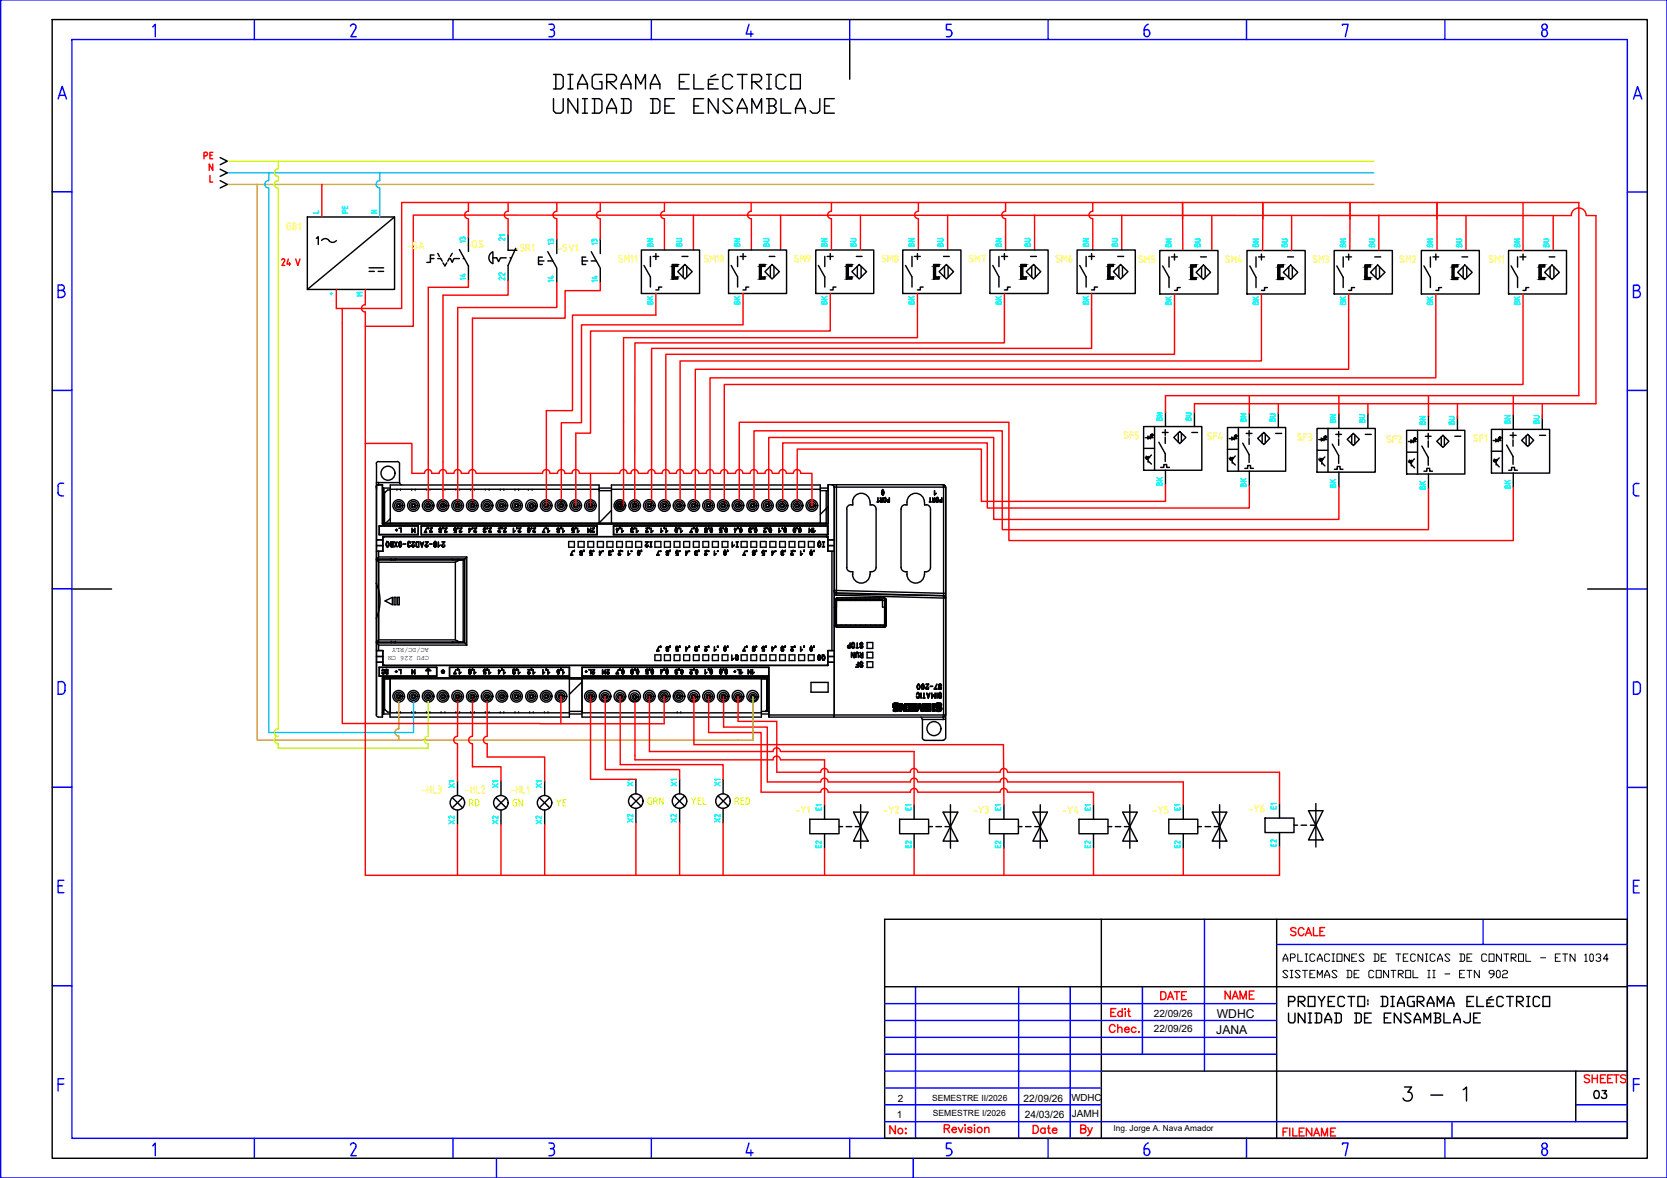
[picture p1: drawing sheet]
<svg xmlns="http://www.w3.org/2000/svg" width="297mm" height="210mm" viewBox="0 0 297 210" stroke-linecap="round" stroke-linejoin="round" font-family="sans-serif">
<defs><g id="words">
<text font-size="5.7" x="249.1" y="197.6">3 - 1</text>
<g font-size="5.3" fill="#00f">
<text x="202.8" y="7.8">6</text>
<text x="202.8" y="207.1">6</text>
</g>
<text font-size="5.3" fill="#ffff7f" x="124.2" y="48.3">SM10</text>
<g font-size="4.9" fill="#ffff7f">
<text x="140.1" y="48.3">SM9</text>
<text x="155.6" y="48.3">SM8</text>
<text x="171.1" y="48.3">SM7</text>
<text x="186.6" y="48.3">SM6</text>
</g>
<text font-size="4.9" fill="#f00" x="191.6" y="203.6">By</text>
<g font-size="4.4" fill="#f00">
<text x="39.2" y="29.6" transform="rotate(-90 39.2 29.6)">PE</text>
<text x="229" y="167.9">SCALE</text>
<text x="206" y="179.2">DATE</text>
<text x="217.3" y="179.2">NAME</text>
<text x="281.5" y="194">SHEETS</text>
<text x="157.7" y="203.2">No:</text>
</g>
<g font-size="4.4" fill="#ffff7f">
<text x="82.9" y="145">RD</text>
<text x="90.7" y="145">GN</text>
<text x="221.9" y="146.1">-Y6</text>
</g>
<text font-size="4.4" fill="#ff0" x="98.4" y="145">YE</text>
<text font-size="4.4" x="283.3" y="196.8">03</text>
<g font-size="4" fill="#ffff7f">
<text x="50.1" y="42">GB1</text>
<text x="96.7" y="44.8">13</text>
<text x="133" y="45.2" transform="rotate(-90 133 45.2)">BN</text>
<text x="209.9" y="45.2" transform="rotate(-90 209.9 45.2)">BN</text>
<text x="240.9" y="45.2" transform="rotate(-90 240.9 45.2)">BN</text>
<text x="256.5" y="45.2" transform="rotate(-90 256.5 45.2)">BN</text>
<text x="79" y="141.5">X1</text>
<text x="90" y="141.5" transform="rotate(-90 90 141.5)">X1</text>
<text x="94.5" y="141.5">X1</text>
<text x="156.6" y="146.1">-Y2</text>
<text x="160.5" y="145.7">E1</text>
<text x="172.5" y="146.1">-Y3</text>
<text x="176.4" y="145.7">E1</text>
<text x="188.4" y="146.1">-Y4</text>
<text x="204.6" y="146.1">-Y5</text>
<text x="225.4" y="145.3">E1</text>
</g>
<g font-size="4" fill="#0ff">
<text x="60" y="39.2">PE</text>
<text x="84.3" y="44.5" transform="rotate(-90 84.3 44.5)">13</text>
<text x="104.4" y="44.8">13</text>
<text x="122.8" y="45.2" transform="rotate(-90 122.8 45.2)">BU</text>
<text x="138.3" y="45.2" transform="rotate(-90 138.3 45.2)">BU</text>
<text x="153.8" y="45.2" transform="rotate(-90 153.8 45.2)">BU</text>
<text x="169.3" y="45.2" transform="rotate(-90 169.3 45.2)">BU</text>
<text x="184.9" y="45.2" transform="rotate(-90 184.9 45.2)">BU</text>
<text x="200.4" y="45.2" transform="rotate(-90 200.4 45.2)">BU</text>
<text x="215.2" y="45.2" transform="rotate(-90 215.2 45.2)">BU</text>
<text x="225.4" y="45.2" transform="rotate(-90 225.4 45.2)">BN</text>
<text x="230.7" y="45.2" transform="rotate(-90 230.7 45.2)">BU</text>
<text x="246.2" y="45.2" transform="rotate(-90 246.2 45.2)">BU</text>
<text x="261.8" y="45.2" transform="rotate(-90 261.8 45.2)">BU</text>
<text x="272" y="45.2" transform="rotate(-90 272 45.2)">BN</text>
<text x="277.3" y="45.2" transform="rotate(-90 277.3 45.2)">BU</text>
<text x="84.3" y="51.2" transform="rotate(-90 84.3 51.2)">14</text>
<text x="96.7" y="51.5">14</text>
<text x="104.4" y="51.5">14</text>
<text x="133" y="55.4" transform="rotate(-90 133 55.4)">BK</text>
<text x="209.9" y="55.4" transform="rotate(-90 209.9 55.4)">BK</text>
<text x="225.4" y="55.4" transform="rotate(-90 225.4 55.4)">BK</text>
<text x="240.9" y="55.4" transform="rotate(-90 240.9 55.4)">BK</text>
<text x="256.5" y="55.4" transform="rotate(-90 256.5 55.4)">BK</text>
<text x="272" y="55.4" transform="rotate(-90 272 55.4)">BK</text>
<text x="220.1" y="76.2">BN</text>
<text x="239.2" y="76.6" transform="rotate(-90 239.2 76.6)">BN</text>
<text x="260.3" y="76.9" transform="rotate(-90 260.3 76.9)">BU</text>
<text x="223.3" y="87.8" transform="rotate(-90 223.3 87.8)">BK</text>
<text x="239.2" y="88.2" transform="rotate(-90 239.2 88.2)">BK</text>
<text x="110.8" y="141.1">X1</text>
<text x="118.5" y="141.1">X1</text>
<text x="82.2" y="148.2" transform="rotate(-90 82.2 148.2)">X2</text>
<text x="90" y="148.2" transform="rotate(-90 90 148.2)">X2</text>
<text x="97.7" y="148.2" transform="rotate(-90 97.7 148.2)">X2</text>
<text x="113.9" y="147.8" transform="rotate(-90 113.9 147.8)">X2</text>
<text x="121.7" y="147.8" transform="rotate(-90 121.7 147.8)">X2</text>
<text x="129.5" y="147.8" transform="rotate(-90 129.5 147.8)">X2</text>
<text x="163.7" y="152.4" transform="rotate(-90 163.7 152.4)">E2</text>
<text x="179.6" y="152.4" transform="rotate(-90 179.6 152.4)">E2</text>
<text x="195.4" y="152.4" transform="rotate(-90 195.4 152.4)">E2</text>
<text x="228.6" y="152" transform="rotate(-90 228.6 152)">E2</text>
</g>
<g font-size="4" fill="#f00">
<text x="213.4" y="76.2" transform="rotate(-90 213.4 76.2)">BU</text>
<text x="228.6" y="76.2" transform="rotate(-90 228.6 76.2)">BU</text>
<text x="244.5" y="76.6" transform="rotate(-90 244.5 76.6)">BU</text>
<text x="275.5" y="76.6" transform="rotate(-90 275.5 76.6)">BU</text>
</g>
<g font-size="3.5" fill="#0ff">
<text x="91" y="44.1" transform="rotate(-90 91 44.1)">21</text>
<text x="117.5" y="45.2" transform="rotate(-90 117.5 45.2)">BN</text>
<text x="148.5" y="45.2" transform="rotate(-90 148.5 45.2)">BN</text>
<text x="164" y="45.2" transform="rotate(-90 164 45.2)">BN</text>
<text x="179.6" y="45.2" transform="rotate(-90 179.6 45.2)">BN</text>
<text x="195.1" y="45.2" transform="rotate(-90 195.1 45.2)">BN</text>
<text x="91" y="51.2" transform="rotate(-90 91 51.2)">22</text>
<text x="148.5" y="55.4" transform="rotate(-90 148.5 55.4)">BK</text>
<text x="164" y="55.4" transform="rotate(-90 164 55.4)">BK</text>
<text x="179.6" y="55.4" transform="rotate(-90 179.6 55.4)">BK</text>
<text x="195.1" y="55.4" transform="rotate(-90 195.1 55.4)">BK</text>
<text x="208.1" y="76.2" transform="rotate(-90 208.1 76.2)">BN</text>
<text x="255.1" y="76.9" transform="rotate(-90 255.1 76.9)">BN</text>
<text x="270.2" y="76.6" transform="rotate(-90 270.2 76.6)">BN</text>
<text x="208.1" y="87.8" transform="rotate(-90 208.1 87.8)">BK</text>
<text x="255.1" y="88.2" transform="rotate(-90 255.1 88.2)">BK</text>
<text x="270.2" y="88.2" transform="rotate(-90 270.2 88.2)">BK</text>
<text x="129.5" y="141.1" transform="rotate(-90 129.5 141.1)">X1</text>
<text x="147.5" y="152.4" transform="rotate(-90 147.5 152.4)">E2</text>
<text x="211.3" y="152.4" transform="rotate(-90 211.3 152.4)">E2</text>
</g>
<g font-size="3.5" fill="#f00">
<text x="62.8" y="54">M</text>
<text x="117.5" y="55.4" transform="rotate(-90 117.5 55.4)">BK</text>
</g>
<g font-size="3.5" fill="#ffff7f">
<text x="147.5" y="145.7" transform="rotate(-90 147.5 145.7)">E1</text>
<text x="195.4" y="145.7" transform="rotate(-90 195.4 145.7)">E1</text>
<text x="211.3" y="145.7" transform="rotate(-90 211.3 145.7)">E1</text>
</g>
<g font-size="3.1" fill="#0ff">
<text x="55" y="39.2">L</text>
<text x="65.3" y="39.2">N</text>
<text x="57.9" y="53.6">+</text>
</g>
<g font-size="2.2">
<text x="216.7" y="184.2">JANA</text>
<text x="216.8" y="181.3">WDHC</text>
</g>
<g font-size="1.8">
<text x="205.6" y="181.2">22/09/26</text>
<text x="205.6" y="183.9">22/09/26</text>
<text x="160" y="196.3">2</text>
<text x="182.4" y="196.4">22/09/26</text>
<text x="159.8" y="199.2">1</text>
<text x="182.6" y="199.2">24/03/26</text>
<text x="191" y="199.1">JAMH</text>
</g>
<text font-size="1.7" x="190.9" y="196.3">WDHC</text>
<g font-size="1.5">
<text x="166.1" y="196.2">SEMESTRE II/2026</text>
<text x="166.2" y="198.9">SEMESTRE I/2026</text>
<text x="198.4" y="201.5">Ing. Jorge A. Nava Amador</text>
</g>
<g font-size="1.2">
<text x="76.4" y="115.5" transform="rotate(180 76.4 115.5)">AC/DC/RLY</text>
<text x="76.5" y="116.9" transform="rotate(180 76.5 116.9)">CPU 226 CN</text>
</g>
</g></defs>
<!-- layer: 0007LEVEL_1 -->
<g fill="none" stroke="#000" stroke-width=".25">
<path d="M67.5 93.7v1.6h7M67.6 93.7v1.5h6.9M70.5 94.4h.3M70.6 94.3v.3M70.7 94.3v.3M71.1 94.1h.4v.7M71.4 94.1v.7M73.4 94.9h.1M73.4 94.1v.8M73.9 94.1v.7l-.2-.4-.3 .4M73.9 94.1v.8l-.2-.5-.3 .5M75 93.7h31.4v1.6"/>
<path d="M75.1 93.7h31.3v1.5M76 94.8h.1M76 94.8h-.3l.3-.7-.4 .8 .4-.1M76.3 94.1h.1M76.3 94.1v.1zM76.3 94.1v.1M76.6 94.7h.1M76.6 94.1h.4M76.6 94.7l.1 .1M76.7 94.8h.1M76.8 94.8h.1M76.9 94.8h.1"/>
<path d="M76.9 94.7v.1l.1-.1M76.9 94.1l-.3 .5 .1 .2h.1M77 94.1h.1M77 94.1l-.4 .6M78.3 94.3h.1M78.3 94.7l.1 .2 .2-.2M78.3 94.8h.1M78.4 94.1l-.1 .1 .1 .3 .2-.2M78.5 94.1l.1 .2M78.6 94.4h.1M78.6 94.5h-.2l-.1-.1v-.2h.3v.6h-.3v-.1M78.6 94.3h.1"/>
<path d="M78.6 94.4v.1M78.9 94.1l.1 .1zM78.9 94.1h.1M78.9 94.2h.1M78.9 94.1v.1M79.2 94.1h.4M79.3 94.7h.1M79.3 94.8h.1M79.6 94.7l-.1 .1M79.6 94.1l-.4 .7h.4v-.1M79.6 94.1h.1M79.6 94.1l-.3 .5 .1 .3 .1-.1"/>
<path d="M81 94.2h.1M81 94.2v.3h.3v.4h-.4M81.1 94.1h.1M81.1 94.1l.2 .2M81.1 94.1l-.1 .1M81.3 94.3h.1M81.3 94.3l-.1-.2-.3 .1 .1 .3 .3 .1v.2h-.4M81.5 94.1l.1 .1zM81.6 94.1h.1M81.9 94.7h.1M81.9 94.1h.4M81.9 94.8h.2"/>
<path d="M81.9 94.7v.1M81.9 94.8h.1M82.1 94.8h.1M82.2 94.7v.1l.1-.1M82.2 94.1l-.3 .5v.2M82.3 94.1h.1M82.3 94.1l-.4 .6M83.5 94.3h.4l-.3 .5M83.5 94.3h.4M83.6 94.9h.1M83.6 94.1v.8M83.9 94.3h.1"/>
<path d="M83.9 94.3l-.3 .6M84.1 94.1l.1 .1zM84.2 94.1v.1M84.2 94.1h.1M84.5 94.1h.4M84.5 94.7h.1M84.6 94.8h.1M84.7 94.8h.1M84.9 94.7l-.2 .1M84.9 94.1l-.4 .5v.2v-.2l.4-.5M84.9 94.1h.1M86.2 94.2l.2-.1 .2 .2"/>
<path d="M86.2 94.8h.1M86.2 94.6v.2M86.2 94.2v.2M86.2 94.4v.1M86.2 94.5h.1M86.2 94.4v.4M86.2 94.5v.1M86.2 94.2v.1M86.2 94.6h.1M86.3 94.5h-.1M86.3 94.1h.1M86.3 94.8h.1"/>
<path d="M86.3 94.1l-.1 .1M86.3 94.1l.2 .2M86.5 94.8h.1M86.5 94.7l-.1 .1 .2-.1M86.6 94.3h.1M86.8 94.1h.1M86.8 94.1l.1 .1zM86.9 94.1l-.1 .1M87.2 94.7h.1M87.2 94.1h.3M87.2 94.7l.1 .1M87.2 94.8h.1"/>
<path d="M87.3 94.8h.1M87.4 94.8h.1M87.5 94.7l-.1 .1 .1-.1M87.5 94.1l-.4 .5 .1 .2h.1M87.5 94.1h.1M87.5 94.1l-.3 .6M88.8 94.7h.1M88.8 94.1h.4M88.8 94.7l.1 .1M89 94.8h.1M89.1 94.8h.1M89.1 94.7l-.1 .2-.1-.1"/>
<path d="M89.1 94.1l-.3 .6v.1h.3l.1-.1M89.2 94.1h.1M89.2 94.1l-.4 .6M89.4 94.1h.1M89.4 94.1l.1 .1zM89.5 94.1l-.1 .1M89.8 94.7h.1M89.8 94.7v.1h.3h-.2M89.8 94.1h.4M89.8 94.8h.1M89.9 94.8h.1M90.1 94.8h.1"/>
<path d="M90.1 94.7h.1M90.1 94.1l-.4 .5 .1 .2M90.2 94.1h.1M90.2 94.1l-.4 .6M91.5 94.1v.8l.3-.3-.3 .2v-.7M92.1 94.1h.1M92.1 94.1v.1zM92.1 94.1v.1M92.4 94.7h.1M92.4 94.1h.4M92.4 94.7l.1 .1M92.6 94.8h.1"/>
<path d="M92.7 94.8h.1M92.7 94.1l-.3 .6v.1h.3l.1-.1M92.7 94.7l-.1 .2-.1-.1M92.8 94.1h.1M92.8 94.1l-.4 .6M94.1 94.2h.1M94.1 94.2v.6v-.2a.29 .29 0 0 1-.1-.3 .29 .29 0 0 1 .3-.1M94.2 94.8v.1M94.2 94.1h.1M94.2 94.8h.1M94.2 94.9h.1M94.2 94.1l-.1 .1"/>
<path d="M94.2 94.1l.1 .1M94.3 94.2l.1 .3-.1 .3v-.6M94.3 94.2h.1M94.6 94.1l.2 .1zM94.7 94.2h.1M94.7 94.1v.1M95 94.7h.1M95 94.1h.4M95 94.7l.1 .1M95.1 94.8h.1M95.2 94.8h.1M95.4 94.1l-.4 .5 .1 .2h.1"/>
<path d="M95.4 94.7l-.1 .1M95.4 94.1h.1M95.4 94.7v.1M95.4 94.1l-.4 .6M97 94.8h.1M97 94.8h-.3l.4-.7-.4 .8 .4-.1M97.3 94.1l.1 .1zM97.4 94.1h.1M97.4 94.2h.1M97.4 94.1v.1M97.6 94.9h.1M97.6 94.8l.3-.2-.3 .3"/>
<path d="M97.6 94.1v.8M99.3 94.3h.1M99.3 94.3l.1 .2h.2M99.3 94.2h.3v.6h-.3l.1 .1 .2-.1 .1-.6-.3-.1-.1 .2M99.3 94.2v.3M99.3 94.2h.1M99.3 94.4v.1M99.6 94.8h.1M99.6 94.5h.1M99.6 94.3h.1M99.6 94.4l-.3 .1M99.9 94.2h.1"/>
<path d="M100 94.2h.1M100 94.1h.1M100 94.1l-.1 .1M100 94.1v.1M100.3 94.9h.1M100.3 94.1v.8M100.6 94.6l-.3 .3M102 94.2h.1M102 94.5h.1M102.2 94.2h.1M102.3 94.3l-.2-.1-.1 .3h.3v.4h-.4M102.3 94.3h.1"/>
<path d="M102.3 94.3l-.1-.2-.3 .1 .1 .3 .3 .1v.2h-.4M102.6 94.2h.1M102.6 94.1h.1M102.6 94.1v.1M102.9 94.9h.1M102.9 94.1v.8M102.9 94.1v.7l.3-.2M103.2 94.6l-.3 .3M104.7 94.1v.8l.3-.5 .2 .4v-.7v.8M104.8 94.1v.7M105 94.4l.2 .5M105.2 94.9h.1"/>
<path d="M105.5 94.1h.4M105.5 94.7h.1M105.6 94.8h.1M105.7 94.8h.1M105.8 94.8h-.1M105.8 94.8h.1M105.9 94.1l-.4 .5v.2v-.2l.4-.5M105.9 94.7l-.1 .1M105.9 94.1h.1M109.3 93.7h38.2v1.6h-38.2zM109.4 93.7h38v1.5h-38zM109.8 94.3h.4"/>
<path d="M109.9 94.9h.1M109.9 94.1v.8M109.9 94.1v.7l.3-.5h-.4M110.2 94.3h.1M110.2 94.3l-.3 .6M110.4 94.1l.1 .1zM110.5 94.1h.1M110.5 94.2h.1M110.5 94.1v.1M110.8 94.9h.1M110.8 94.1v.8M110.8 94.1v.7l.3-.2"/>
<path d="M111.1 94.6l-.3 .3M112.5 94.6l.1 .2M112.5 94.5h.1M112.5 94.2v.2M112.5 94.4v.2M112.5 94.5v.1M112.6 94.5l-.2 .2 .2 .1M112.6 94.1h.1M112.6 94.8h.1M112.6 94.1v.1M112.6 94.1l.2 .1M112.7 94.8h.1z"/>
<path d="M112.8 94.8h.1M112.8 94.7h.1M112.8 94.3v-.1l-.2-.1-.2 .2 .1 .2M112.8 94.2v.1M112.8 94.3h.1M113.1 94.1l.1 .1zM113.1 94.1h.1M113.4 94.1v.8l.3-.3-.3 .2v-.7M115.1 94.7h.1M115.1 94.7l.1 .1M115.1 94.1h.4M115.1 94.8h.1"/>
<path d="M115.2 94.8h.2zM115.3 94.8h.1M115.4 94.8h.1M115.4 94.7h.1M115.4 94.1l-.4 .5 .1 .2M115.5 94.1h.1M115.5 94.1l-.4 .6M115.7 94.1l.1 .1zM115.7 94.1h.1M116 94.1v.8l.4-.3-.3 .2v-.7M117.8 94.9h.1M117.8 94.8l.3-.2-.3 .3"/>
<path d="M117.8 94.1v.8M118.3 94.1l.1 .1zM118.4 94.1h.1M118.4 94.2h.1M118.7 94.9h.1M118.7 94.1v.8M118.7 94.1v.7M119 94.6l-.3 .3M120.4 94.2l.1-.1-.2 .4 .1 .3-.1-.3zM120.4 94.2h.1M120.5 94.8v.1M120.5 94.1h.1"/>
<path d="M120.5 94.8h.1M120.5 94.9h.1M120.5 94.1l.1 .1M120.6 94.2h.1M120.6 94.2l.1 .2-.1-.2M120.7 94.6l-.1 .2zM120.7 94.4v.2zM120.9 94.1l.2 .1zM121 94.1h.1M121.3 94.1v.8l.3-.3-.3 .2v-.7M123.3 94.8h.1M123.3 94.1l-.3 .7 .3 .1h-.3z"/>
<path d="M123.6 94.1h.1M123.6 94.2h.1M123.6 94.1v.1M123.7 94.1l-.1 .1M123.7 94.2h-.1M124 94.2l.1-.1zM124 94.8h.1M124 94.2v.6zM124.1 94.8h.1zM124.1 94.1l.2 .1-.2-.1M124.3 94.7l-.1 .1zM124.3 94.2v.5z"/>
<path d="M125.6 94.3h.1M125.6 94.7l.1 .1M125.7 94.8h.1M125.7 94.8h.2M125.8 94.1l.2 .1v.6h-.4v-.1M125.8 94.1l.1 .1-.1 .6M125.9 94.8h.1M125.9 94.4l-.2 .1-.1-.3 .2-.1-.2 .1 .1 .3h.2M125.9 94.3h.1M126.2 94.1l.1 .1M126.2 94.1v.1M126.2 94.2h.1"/>
<path d="M126.3 94.1h.1M126.3 94.2h.1M126.6 94.2l.1-.1zM126.6 94.2v.5zM126.6 94.7l.1 .1zM126.7 94.8h.1zM126.7 94.1l.2 .1M126.8 94.1v.1M126.8 94.2h.1M126.9 94.2v.4l-.1 .2 .1-.4M128.2 94.8h.4M128.3 94.5h.1"/>
<path d="M128.4 94.1l-.1 .4h.3v.4h-.4M128.4 94.1l.2 .2-.1-.2h-.2l-.1 .1v.3l.4 .1M128.5 94.2h.1M128.6 94.3h.1M128.8 94.1l.1 .1zM128.9 94.1h.1M128.9 94.2h.1M129.2 94.2h.1v.6M129.2 94.4v.2M129.3 94.2l.1-.1zM129.3 94.8h.1h-.1M129.3 94.7v.1"/>
<path d="M129.4 94.1l.1 .1-.1-.1M129.5 94.7l-.1 .1zM129.5 94.2v.5zM130.8 94.3h.4M130.8 94.3h.4l-.3 .5M130.9 94.9h.1M130.9 94.1v.8M131.2 94.3h.1M131.2 94.3l-.3 .6M131.5 94.1l.1 .1zM131.5 94.1h.1M131.5 94.2h.1"/>
<path d="M131.9 94.8h.1M131.9 94.2v.6zM131.9 94.8h.2zM131.9 94.2h.1M132 94.1l.1 .1-.1-.1M132.1 94.8h.1M132.1 94.2l.1 .2zM132.2 94.4v.2M132.2 94.6l-.1 .2zM133.5 94.6v.2M133.5 94.5h.1M133.5 94.8h.2"/>
<path d="M133.5 94.8h.1M133.5 94.4v.2M133.5 94.5v.1M133.6 94.5l-.1 .2 .2 .1M133.7 94.1h.1M133.7 94.8h.1M133.7 94.1l-.2 .1v.2M133.7 94.1l.1 .1M133.8 94.2h.1M133.8 94.2v.1M133.8 94.7v.1M133.9 94.3h.1"/>
<path d="M133.9 94.7l-.1 .1M133.9 94.3l-.3-.2-.1 .2v.2M134.1 94.1l.1 .1zM134.1 94.1h.1M134.5 94.4v.2zM134.5 94.6l.1 .2zM134.5 94.2l.1-.1-.1 .3zM134.6 94.2h.1M134.6 94.8v.1M134.6 94.1h.1M134.6 94.8h.1M134.6 94.9h.1"/>
<path d="M134.6 94.1l.2 .1M134.6 94.1l.1 .1M134.7 94.8h.1M134.7 94.2h.1M134.7 94.2l.2 .3-.1 .3M134.8 94.2l-.1 .6M136.1 94.7h.1M136.1 94.8h.1zM136.1 94.1h.4M136.2 94.8h.1M136.3 94.8h.1M136.4 94.8h-.1"/>
<path d="M136.5 94.1l-.4 .6M136.5 94.7l-.1 .1M136.5 94.8h-.2M136.5 94.1h.1M136.5 94.7v.1M136.7 94.1l.1 .1zM136.8 94.1h.1M137.2 94.2h.1M137.3 94.1h.1M137.3 94.8h.1M137.3 94.9h.1M137.3 94.8v.1"/>
<path d="M137.3 94.1l-.1 .1M137.3 94.1l.2 .4-.2 .3 .1-.3zM137.3 94.1l-.2 .1v.2l.1 .4v-.6M138.8 94.9h.1M138.8 94.1v.8M138.8 94.1v.7l.3-.2M139.1 94.6l-.3 .3M139.3 94.1l.2 .1zM139.4 94.1h.1M139.7 94.4v.2zM139.7 94.6l.1 .2zM139.8 94.2l.1-.1-.2 .3z"/>
<path d="M139.8 94.2h.1M139.9 94.8v.1M139.9 94.1h.1M139.9 94.8h.1M139.9 94.9h.1M139.9 94.1l.2 .4-.1 .3v-.6M139.9 94.1l.1 .1M140 94.2h.1M141.4 94.5h.1M141.4 94.7v-.2l.1 .3h-.1M141.4 94.2l.2-.1 .2 .3-.2 .4v-.6M141.5 94.8v.1"/>
<path d="M141.5 94.8h.1M141.5 94.9h.1M141.6 94.8v.1M141.6 94.2h-.2v.3v-.3M141.6 94.2h.1M142 94.1l.1 .1zM142.1 94.1h.1M142.1 94.2h.1M142.4 94.8h.1M142.4 94.2v.6M142.4 94.2l.1-.1zM142.5 94.1l.2 .3-.1 .4v-.6"/>
<path d="M142.5 94.8v.1M142.5 94.1h.1M142.5 94.8h.1M142.5 94.9h.1M142.5 94.1l.1 .1M142.6 94.2h.1M144.2 94.1v.8l.2-.5 .3 .5v-.8M144.2 94.1v.7l.2-.4 .3 .4v-.7M144.9 94.9h.1M145 94.8l.3-.2-.3 .3M145 94.1l-.1 .8M67.5 118.9v1.6h10.3"/>
<path d="M67.6 118.9v1.6h10.2M68.1 119.9h.1M68.1 119.5l.1-.2 .3 .1v.6l-.3 .1-.1-.2M68.1 119.5l.1-.1h.2v.6h-.2l-.1-.1M68.2 119.4h.1M68.8 119.4h.3v.6l-.3-.1zM68.8 119.4l.3-.1v.8l-.4-.1zM68.8 119.4h.1M68.8 120h.1M70.4 119.6h.4M70.4 119.7h.4M70.6 119.5v.3"/>
<path d="M71.1 119.4h.3v.7M71.1 119.3h.3v.8M73.4 119.3v.8M73.9 119.3v.7l-.3-.4-.2 .5M73.9 119.3v.8l-.3-.5M75.8 119.5h1M76 119.4h.6M76.1 119.2h.3M76.3 119.5v.7M78.7 119.6v.3M78.8 119.5v.4M78.8 119.9v-.4v.4"/>
<path d="M78.9 119.5v.4M78.9 119.4v.5M79 119.4v.5M79.1 119.9v-.4v.4M79.1 119.5v.4M79.2 119.6v.1M80.1 118.9h21.4v1.6M80.1 118.9h21.3v1.6M81.5 119.4h.1M81.6 119.4h.1M81.6 119.3h.1M81.6 119.3l-.1 .1"/>
<path d="M81.6 119.3v.1M81.9 119.3v.8M82.2 119.8l-.3 .3M82.2 119.8l-.3 .2M83.5 119.9h.1M83.6 119.5h.1M83.6 119.9v.1h.2M83.6 120h.1M83.6 119.7v-.2l.2-.1 .1 .1v.5l-.3 .1-.1-.2M83.6 119.7l.3-.1-.1 .3M83.7 119.4h.1M83.7 119.7h.1"/>
<path d="M83.8 119.4l.1 .1M83.8 119.9v.1M83.8 119.4l-.2-.1-.1 .1 .1 .3h.1M83.9 119.5h.1M83.9 119.5l-.2 .2M84.1 119.4h.1M84.1 119.4h.1zM84.2 119.4h.1M84.5 119.3v.8M84.5 119.3v.7l.3-.2M84.8 119.8l-.3 .3M86.2 119.4v.3"/>
<path d="M86.2 119.7l.3 .1v.2h-.3M86.2 119.6h.1M86.2 119.4h.1M86.2 119.7h.1M86.3 119.4h.1zM86.3 119.7h.1M86.3 119.7l.3 .1v.3h-.4M86.3 119.4h.1M86.4 119.4h.1zM86.5 119.4h.1M86.5 119.5h.1M86.8 119.4h.1"/>
<path d="M86.9 119.4h.1M87.1 119.4v.7l.3-.3-.2 .2v-.6M88.8 119.5h.4l-.4 .6M88.8 119.4v.7M88.9 119.4v.6l.2-.5h-.3M89.4 119.4h.1M89.4 119.3l.1 .1zM89.5 119.4h.1M89.7 119.4v.7M89.8 119.4v.6l.2-.2M90.1 119.8l-.4 .3M91.4 119.5h.1"/>
<path d="M91.4 119.5l.1 .5 .3-.1M91.5 119.4h.1M91.5 119.7h.1M91.5 120h.1M91.5 119.4l-.1 .1M91.5 119.4h.2M91.5 119.6l.1 .1M91.6 119.7l-.2 .2 .1 .2M91.6 119.4h.1M91.7 120h.1M91.7 119.4h.1M91.7 119.4l.1 .1"/>
<path d="M91.8 119.9h.1M91.8 119.9l-.3 .2M91.8 119.5l-.1-.2h-.2l-.1 .2 .1 .2M92 119.4h.1M92.1 119.4h.1M92.4 119.3v.8l.3-.3M92.4 119.3v.7l.3-.2M94.1 119.4h.3l-.3 .4v.2l.2 .1 .1-.2M94.1 119.3h.3l-.3 .6M94.1 119.9v.1M94.3 120h.1M94.4 119.9h.1"/>
<path d="M94.4 119.9l-.1 .1h-.2M94.6 119.4h.1M94.7 119.4h.1M94.7 119.3l-.1 .1M94.7 119.3h.1M94.7 119.3l.1 .1M94.8 119.4h.1M94.8 119.4h-.1M95 119.3v.8l.3-.3M95 119.3v.7l.3-.2M96.7 119.3v.8l.4-.3M96.8 119.3v.7l.3-.2"/>
<path d="M97.3 119.4h.1M97.3 119.3l.1 .1zM97.4 119.4h.1M97.6 119.3v.8l.3-.3M97.6 119.3v.7l.3-.2M99.3 119.7h.1M99.4 119.4v.6zM99.4 120h.2zM99.4 119.3l.2 .1h-.2zM99.6 119.8v-.4v.6v-.1M99.6 119.7h.1M99.7 119.7h.1"/>
<path d="M99.9 119.4h.1M100 119.4h.1M100 119.3h.1M100 119.3l-.1 .1M100 119.3v.1M100.3 119.3v.8M100.3 119.3v.7l.3-.2M100.6 119.8l-.3 .3M103.7 118.9h33.3v1.6h-33.3zM104.3 119.6h.3M104.3 119.7h.3M104.4 119.5v.3"/>
<path d="M104.5 119.5v.3M104.9 119.4h.4v.7M104.9 119.3h.4v.8M105.5 119.4h.4l-.4 .4v.2l.3 .1 .1-.2M105.5 119.3h.4l-.3 .5v.2h.3M105.6 120h.1M105.9 119.9v.1M105.9 119.9h.1M107.3 119.3v.8l.3-.5M107.4 119.3v.7l.2-.4 .3 .5v-.8M107.9 119.3v.7M108.1 119.4h.4l-.4 .4v.2l.3 .1 .1-.2"/>
<path d="M108.1 119.3h.4l-.3 .5 .1 .2 .2-.1M108.2 120h.1M108.4 120h.1M108.5 119.9h.1M110.2 119.3l-.4 .8M110.2 119.3l-.4 .7h.4M110.4 119.4h.1M110.5 119.4h.1M110.5 119.3v.1zM110.9 119.9v.1M110.9 119.3a.39 .39 0 0 1 .3 .4 .39 .39 0 0 1-.3 .4l-.1-.3zM110.9 120h.1"/>
<path d="M111 119.3h.1M111 119.4h.1M111 119.4h-.1l-.1 .2 .1 .3M111.1 119.4v.5M112.4 119.9h.1M112.5 119.5h.1M112.5 119.5l.1-.2h.1l.1 .2M112.5 119.5l.1 .2M112.5 119.9h.1M112.5 120h.1M112.5 119.4l-.1 .2 .2 .1 .2-.1-.1 .4h-.2M112.6 119.4h.1"/>
<path d="M112.6 119.7h.1M112.8 120h.1M112.8 119.4v.6l-.2 .1-.2-.2M112.8 119.5h.1M112.8 119.5l-.2 .2M113.1 119.4h.1M113.2 119.4h.1M113.4 119.5h.1M113.4 119.9v-.1l.1 .1M113.4 119.6v.2zM113.4 119.5l.1-.2a.44 .44 0 0 1 .2 .7M113.4 119.9h.3"/>
<path d="M113.5 119.5v-.1a.25 .25 0 0 1 .3 .1 .25 .25 0 0 1-.1 .3v.1M113.5 120h.2M113.6 119.3h.1M113.6 119.4h.1M115.1 119.4v.3M115.1 119.4h.1M115.2 119.4h.1l.2 .1M115.2 119.7h.3v.4h-.4M115.3 119.4h.1M115.4 119.4h.1M115.4 119.5v-.1h-.3l-.1 .2 .2 .2h.2v.2h-.3M115.7 119.4h.1"/>
<path d="M115.8 119.4h.1M116.1 119.6v-.3a.44 .44 0 0 1 .3 .7M116.1 119.7h.1M116.1 119.8v.2M116.1 119.9h.3M116.1 119.9v-.1a.25 .25 0 0 1 0-.3 .25 .25 0 0 1 .2-.1l.1 .5M116.1 120h.3M116.2 119.3h.1M116.2 119.4h.1M117.7 119.5h.4M117.8 119.3v.8l.3-.6M117.8 119.3v.7l.3-.5h-.4"/>
<path d="M118.1 119.5h.1M118.3 119.4h.1M118.4 119.4h.1M118.6 119.7h.1M118.6 119.7l.2 .3h.1M118.7 119.7h.1M118.7 119.8l.1 .3h.1l.1-.3M118.7 119.7l.1-.3h.2l.1 .3M118.9 119.3h.1M118.9 119.4h.1M119 119.4l-.2-.1-.2 .4M119 119.4v.3"/>
<path d="M119 119.7h.1M119.1 119.7h.1M119.1 119.7l-.1 .2M120.4 119.7h.1M120.4 119.7v.4h.2l.1-.2M120.6 120h.1M120.6 119.4h.1M120.7 119.5l-.1-.1h-.2v.6h.2l.1-.1M120.7 119.5h.1M120.7 119.9h.1M120.7 119.5l-.1-.2h-.2v.4M121 119.4h.1"/>
<path d="M121 119.3h.1M121 119.3v.1M121 119.3l.1 .1M121.1 119.4h.1M121.1 119.4h-.1M121.3 119.4l.1-.1 .3 .1v.4l-.1 .3-.2-.1-.1-.3 .1 .3h.2v-.6h-.2l-.1 .3zM121.3 119.7h.1M121.7 119.7h.1M123 119.4h.3M123 119.3l.3 .1M123 120h.1M123.3 119.9v.1"/>
<path d="M123.3 119.4l-.3 .4v.2l.3 .1v-.2M123.3 119.9h.1M123.3 119.4l-.3 .4 .1 .2h.2M123.6 119.4h.1M123.6 119.3h.1M123.6 119.3v.1M123.6 119.3l.1 .1M123.7 119.4h.1M123.7 119.4h-.1M124 119.5v-.1v.5M124 119.6v.3M124 120h.2"/>
<path d="M124.1 119.3l.2 .2-.1-.1h-.2zM124.3 119.5v.4zM125.6 119.3v.8l.4-.3M125.7 119.3v.7l.3-.2M126.2 119.4h.1M126.3 119.4h.1M126.3 119.3h.1M126.3 119.3l-.1 .1M126.3 119.3v.1M126.6 119.9v-.1a.25 .25 0 0 1 0-.3 .25 .25 0 0 1 .2-.1v.7a.39 .39 0 0 1-.3-.4 .39 .39 0 0 1 .3-.4l.1 .5-.2 .2M126.7 119.3h.1M126.7 119.4h.1"/>
<path d="M128.3 119.4a.4 .4 0 0 0 .2 .6l.1-.1M128.4 119.4h.1l.1 .2-.1-.3a.39 .39 0 0 0-.3 .4 .39 .39 0 0 0 .3 .4l.1-.1M128.4 119.3h.1M128.4 119.4h.1M128.6 119.8v.1zM128.6 119.6v.2zM128.8 119.4h.1M128.8 119.4h.2M128.9 119.4h.1M129 119.4h.1M129.3 119.9v-.1a.25 .25 0 0 1-.1-.3 .25 .25 0 0 1 .3-.1v.5M129.3 120a.44 .44 0 0 1 .2-.7l.1 .4-.1 .3"/>
<path d="M129.3 119.9h.2M129.3 120h.2M129.4 119.3h.1M129.4 119.4h.1M130.8 119.6h.3M130.8 119.7h.3M130.9 119.5v.3M131 119.5v.3M131.4 119.4h.3v.7M131.4 119.3h.4v.8M132 119.3v.8l.3-.3M132 119.3v.7l.3-.2"/>
<path d="M133.3 119.3v.8l.3-.5 .2 .5v-.8M133.3 119.3v.7l.2-.4 .3 .4v-.7M134.1 119.3v.8M134.4 119.8l-.3 .3M134.4 119.8l-.3 .2M151.5 114.6v.8l-.4-.1 .1-.2 .3-.1M151.5 114.6v.9l-.4-.1-.1-.3 .5-.1M151.8 114.8l.1-.2 .3 .1v.1v.6h-.3l-.1-.2M151.8 114.6l.2-.1 .3 .2v.6l-.2 .2-.3-.2zM151.9 114.7h.1M151.9 115.4h.1M152 114.6h.1"/>
<path d="M152 115.4h.1M152.2 116.3v.8l-.5-.8v.9M152.2 116.3v.9l-.4-.8v.8M152.5 117.2v-.7l.1-.2h.3l.1 .2v.7M152.6 117.2v-.9l.3 .2v.7M152.6 115.5h.3M152.6 115.4h.3M152.6 118.4h.3M152.6 118.5h.3M152.7 116.3h.1M152.7 114.6v.8M152.8 114.6v.8"/>
<path d="M152.9 118v.8h-.4M152.9 116.4h.1M152.9 118v.9h-.4M153.2 118.7h.1M153.2 115.2l.2 .3 .3-.2M153.3 118.2h.1M153.3 116.3l.2 .4-.2-.4M153.3 118.2l.1 .2 .3 .2-.1 .2-.3-.1M153.3 116.9h.1M153.3 114.9h.1M153.3 118.7v.1M153.4 118.4l.3 .1v.2l-.1 .2h-.2l-.2-.2"/>
<path d="M153.5 114.6h.1M153.5 115.4h.1M153.5 118h.1M153.5 118.8h.1M153.5 118l-.2 .2M153.5 118l.2 .2M153.6 115.4h.1M153.6 114.7h.1M153.6 118.5h.1M153.6 118.8h.1M153.7 114.8l-.3-.2-.1 .2 .4 .3v.2l-.3 .1-.1-.2M153.7 116.3v.9l-.3-.1v-.3l.3-.1"/>
<path d="M153.7 114.8a.27 .27 0 0 0-.3-.2 .27 .27 0 0 0-.2 .3 .27 .27 0 0 0 .4 .2l.1 .2M153.7 118.2a.25 .25 0 0 0-.3-.2 .25 .25 0 0 0-.1 .4M153.7 116.3v.9l-.4-.1v-.3l.4-.1M73.4 120.1h.1M80.9 120.1h.1M81.2 120h.1M81.2 120h-.3l.4-.7-.4 .8M81.3 120l-.4 .1M81.9 120.1h.1M83.7 120h.1M84.5 120.1h.1M88.8 120.1h.1"/>
<path d="M89.7 120.1h.1M91.5 120.1h.1M91.6 120h.1M94.2 120h.1M100.3 120.1h.1M105.7 120h.1M109.8 120.1h.1M110.2 120h.1M110.2 120l-.4 .1M111 120h.1M111 120.1h.1M112.6 120h.1"/>
<path d="M113.6 120h.1M113.6 120.1h.1M116.2 120h.1M116.2 120.1h.1M118.9 120h.1M118.9 120.1h.1M126.7 120h.1M126.7 120.1h.1M128.4 120h.1M128.4 120.1h.1M129.4 120h.1M129.4 120.1h.1"/>
<path d="M134.1 120.1h.1M159.1 125.7h.1M159.1 125.8h.1M159.1 125.9h.1M159.1 125.7v.2M159.2 125.7h.1M159.2 125.6h.1M159.2 126h.1M159.2 125.6v.4M159.2 126.5v.2v-.2M159.2 126.5h.1M159.2 126.7l.3 .1"/>
<path d="M159.2 126l.1 .1M159.2 125.5h.1M159.2 126.1h.1M159.2 125.5v.1M159.2 125.5v.6M159.2 126.5v.2M159.3 125.5h.1M159.3 126.5h.1M159.3 126.1h.1M159.3 125.5v.6M159.3 126.5v.2M159.3 126.5h.4"/>
<path d="M159.3 126.1l.1 .1M159.4 125.4h.1M159.4 126.5h.1M159.4 126.2h.1M159.4 125.4v.8M159.4 126.5v.2M159.4 125.4l-.1 .8M159.4 126.5l.1 .3M159.5 125.4h.1M159.5 126.5h.1M159.5 125.4h-.1M159.5 125.4v.8"/>
<path d="M159.5 125.4h.5M159.5 126.8h.2M159.5 125.7h.1M159.5 125.8h.1M159.5 126.5v.3M159.5 126.2l.1 .1M159.5 125.8l.1 .1M159.5 126.8h.1M159.5 125.4v.3M159.5 125.7h.2M159.5 125.8v.5M159.6 125.7h.1"/>
<path d="M159.6 126.5h.1M159.6 125.4v.3M159.6 125.9v.4M159.6 126.5v.3M159.6 125.9h.1M159.6 126.3h.1M159.6 125.4h.1M159.6 126.8h.1M159.6 125.9l.1 .4M159.7 126.5h.1M159.7 126.8h.1M159.7 126.3h.1"/>
<path d="M159.7 125.4v.3M159.7 125.9v.4M159.7 126.5v.3M159.7 125.9h.1M159.7 125.6h.1M159.7 125.9l.1 .1v.7M159.7 125.4v.2M159.7 125.6v.1M159.7 125.6h.2M159.8 126.4h.1M159.8 126.5h.1M159.8 126.7h.1"/>
<path d="M159.8 125.4h.1M159.8 125.4v.2M159.8 126.5h-.1M159.8 126.7l-.1 .1M159.8 125.6h.1M159.8 126v.7M159.9 126.7h.1M159.9 125.6h.1M159.9 126l-.1-.1v.8M159.9 125.4v.2M159.9 126v.7M159.9 125.6v.1"/>
<path d="M159.9 126h.1M159.9 125.7h.2M159.9 125.4v.3M160 126.7h.1M160 125.7h.1M160 126h.1M160 126v.6M160 126.6h.1M160 125.4v.3M160 126v.7M160 125.4h.1M160 126.1h.1"/>
<path d="M160 125.4h.1v.3v-.3M160 126.1l.1 .4M160 126.1v.5M160.1 126.5h.1M160.1 126.2h.1M160.1 126.5l-.1 .1M160.1 126.4h.1M160.1 126.3h.1M160.1 126.2v.3M160.4 125.4v1.3M160.4 126.7v-1.3v1.3M160.5 125.4v1.3"/>
<path d="M160.5 126.7v-1.3v1.3M160.6 125.4v1.3M160.6 125.4v1.3h-.3v-1.3h.5M160.6 125.9l.5 .8M160.7 125.4v.6M160.7 126.1v-.7v.7M160.8 125.4v.8M160.8 125.4l.4 .9M160.8 125.5v.8M160.9 125.5v.8M160.9 125.6v.8M160.9 125.7v.8"/>
<path d="M161 125.8v.7M161 125.8v.8M161.1 126.7h.4v-1.3v1.3v-1.3h-.3v1.3M161.1 125.9v.8M161.1 126v.7M161.1 126v.7v-.6M161.2 126.2v.5M161.3 126.7v-1.3v1.3M161.3 125.4v1.3M161.4 125.4v1.3M161.4 126.7v-1.3v1.3M161.7 125.4h1v1.3h-1v-.2h.6v-.3h-.5v-.2h.5v-.3h-.6z"/>
<path d="M161.8 125.4v.3M161.8 126.5v.2M161.9 125.4v.3M161.9 126v.2M161.9 126.5v.2M162 125.4v.3M162 126v.2M162 126.5v.2M162.1 125.4v.3M162.1 126v.2M162.1 126.5v.2M162.2 125.4v.3"/>
<path d="M162.2 126v.2M162.2 126.5v.2M162.3 125.4v.3M162.3 126v.2M162.3 126.5v.2M162.4 126.7v-1.3v1.3M162.4 125.4v1.3M162.5 126.7v-1.3v1.3M162.5 125.4v1.3M162.6 126.7v-1.3v1.3M162.6 125.4v1.3M162.7 126.7v-1.3v1.3"/>
<path d="M163 125.4h.4v1.3M163 125.4v1.3v-1.3M163 126.7h.5M163.1 125.4v1.3M163.1 126.7v-1.3v1.3M163.2 125.4v1.3M163.2 126.7v-1.3v1.3M163.3 125.4v1.3M163.3 124.2h.1M163.4 124.2l.1 .1h.2M163.4 125.4v1.3M163.4 126.1v.6"/>
<path d="M163.5 126v.7M163.5 122l.1-.1a.49 .49 0 0 1 .3 .4 .49 .49 0 0 1-.3 .5l-.2-.3zM163.6 123.5h.1M163.6 124.3h.1M163.6 122l-.1 .7M163.6 123.5l-.2 .2M163.6 125.8v.8M163.6 125.8v.6M163.6 121.9l.2 .2 .1 .4M163.6 125.6v.7M163.7 123.5v.8M163.7 124.3h.1"/>
<path d="M163.7 123.5v.8l-.2 .1-.2-.2M163.7 123.5a.26 .26 0 0 0-.4 .2M163.7 125.5v.7M163.8 125.4h.2l.4 .9v-.9v1.3M163.8 125.4l-.4 .9M163.8 125.4v.6M163.8 125.9l-.3 .8M163.8 125.9l.4 .8M163.9 125.4v.7M163.9 122.7l-.2 .1-.2-.1M163.9 125.4v.8M163.9 125.4v.9"/>
<path d="M164 126.3v-.9v1M164 125.5v1M164.1 123.5v.9M164.1 125.5v1.1M164.1 125.7v.9M164.2 126.7h.4M164.2 123.5v.9M164.2 125.7v1M164.2 125.8v.9M164.2 126v.7M164.3 126v.7v-.6M164.3 122l.1-.1a.52 .52 0 0 1 .3 .5 .52 .52 0 0 1-.3 .4l-.2-.3z"/>
<path d="M164.3 126.2v.5M164.4 125.4h.2M164.4 126.7v-1.3v1.3M164.4 121.9l.2 .3-.1 .5a.36 .36 0 0 1-.3-.2 .36 .36 0 0 1 .1-.4v-.1M164.5 124.4h.3M164.5 124.3h.3M164.5 125.4v1.3M164.5 126.7v-1.3v1.3M164.6 125.4v1.3M164.6 126.7v-1.3v1.3M164.6 123.5v.8M164.7 123.5v.8"/>
<path d="M164.9 126.5v.2v-.2M164.9 126.5h.6M164.9 125.4v.3M164.9 126.5v.2M165 125.4v.3M165 126v.2M165 126.5v.2M165 121.9h.4l-.4 .7v.2h.3l.2-.2M165 121.9h.5l-.5 .7 .1 .2 .3-.1M165.1 125.4v.3M165.1 126v.2M165.1 126.5v.2"/>
<path d="M165.1 123.5l.3 .9M165.2 123.5v.2h.4l.1-.2M165.2 125.4v.3M165.2 126v.2M165.2 126.5v.2M165.2 122.8h.1M165.3 123.8h.3l-.2 .5zM165.3 125.4v.3M165.3 126v.2M165.3 126.5v.2M165.3 122.7h.1M165.4 124.4h.1"/>
<path d="M165.4 125.4v.3M165.4 126v.2M165.4 126.5v.2M165.5 122.6h.1M165.5 125.7h-.6v-.3h.9v1.3h-.9M165.5 125.4v1.3M165.5 126h-.6v.2h.6M165.5 126.7v-1.3v1.3M165.6 125.4v1.3M165.6 126.7v-1.3v1.3M165.7 125.4v1.3M165.7 126.7v-1.3v1.3"/>
<path d="M165.7 123.5l-.3 .9M165.8 125.4v1.3M165.8 122.3h.4M166 123.5v.9l.3-.5 .4 .5v-.9M166.1 123.5v.8l.2-.5 .3 .5v-.8M166.1 126.7v-1.3v1.3M166.1 126.7h.4M166.1 125.4h.4M166.2 125.4v1.3M166.2 126.7v-1.3v1.3M166.3 125.4v1.3M166.4 126.7v-1.3v1.3"/>
<path d="M166.4 125.4v1.3M166.5 122.8h.1M166.5 125.4v1.3M166.5 126.7v-1.3v1.3M166.5 122.8h.4M166.7 125.7h.1M166.7 125.8h.1M166.7 126h.1M166.7 125.9h.1M166.7 125.7v.3M166.8 125.6h.1M166.8 126h.1"/>
<path d="M166.8 126.5v.2v-.2M166.8 125.6v.4M166.8 126.5h.1M166.8 126.7h.2M166.9 125.5h.1M166.9 126.5h.1M166.9 126.1h.1M166.9 126.5h.4M166.9 125.5v.6M166.9 126.5v.2M166.9 122.8h.1M166.9 126.1l.1 .1"/>
<path d="M166.9 126.2h.1M166.9 121.9l-.4 .9M166.9 122.8h-.4M166.9 123.5v.9M167 125.4h.1M167 126.5h.1M167 123.5v.9M167 125.4l-.1 .8M167 126.5v.2M167 126.7v.1M167 125.4v.8M167 126.5v.3"/>
<path d="M167 126.2h.1M167.1 125.4h.1M167.1 126.5h.1M167.1 125.4h-.1M167.1 125.4v.8M167.1 126.5v.3M167.1 125.4h.5M167.1 126.2v.1M167.1 125.7h.1M167.1 126.8h.1M167.1 125.8h.1M167.1 125.8l.2 .1"/>
<path d="M167.1 126.3h.1M167.2 125.7h.1M167.2 125.8h.1M167.2 125.4l-.1 .9M167.2 126.5h.1M167.2 126.8h.1M167.2 125.4v.3M167.2 125.8v.5M167.2 126.5v.3M167.2 126.3h.1M167.2 124.2h.1M167.2 122.6h.1"/>
<path d="M167.2 125.4h.1M167.2 125.9h.1M167.2 125.9v.4M167.3 126.5h.1M167.3 123.7h.1M167.3 122.1h.1M167.3 125.6h.1M167.3 126.8h.1M167.3 122.1l.4 .3 .1 .2-.2 .2h-.2l-.2-.2M167.3 123.7v.2l.4 .2-.1 .2h-.3v-.1M167.3 125.4v.2M167.3 125.9v.4"/>
<path d="M167.3 126.5v.3M167.3 125.6l-.1 .1M167.3 125.6h.2M167.3 125.9h.1M167.3 125.4h.1M167.3 126.3h.1M167.3 123.8a.33 .33 0 0 1 .4 .2 .33 .33 0 0 1-.1 .4l-.3-.1-.1-.1M167.3 125.9v.5M167.3 125.9l.2 .1v.7M167.3 126.3l.1 .1M167.4 126.4h.1M167.4 126.5h.1"/>
<path d="M167.4 125.4v.2M167.4 126.4v.1M167.4 126.7l-.4 .1M167.4 126.7h.1M167.4 122.3h.1M167.4 125.6h.1M167.4 126v.7M167.5 126.7h.1M167.5 125.4h.1M167.5 125.4v.2M167.5 126l-.1-.1v.8M167.5 123.5h.1"/>
<path d="M167.5 124.3h.1M167.5 125.6h.1M167.5 123.5l.2 .2M167.5 123.5l-.2 .2M167.5 126v.7M167.5 125.6v.1M167.5 126h.1M167.5 125.7h.2M167.5 125.4v.3M167.6 126.7h.1M167.6 125.7h.1M167.6 126h.1"/>
<path d="M167.6 122l-.1-.1-.2 .2M167.6 126.6h.1M167.6 125.4v.3M167.6 126v.7M167.6 126v.6M167.6 121.9l.1 .2M167.6 122.7h.1M167.6 125.4h.1M167.6 126.1h.1M167.6 122h.1M167.6 125.4h.2M167.7 126.6h.1"/>
<path d="M167.7 125.7h.1M167.7 126.1h.1M167.7 122.1h.1M167.7 125.4v.3M167.7 126.1v.5M167.7 126.1v.4M167.7 126.5h.1M167.7 126.2h.1M167.7 126.5l-.1 .1M167.8 126.4h.1M167.8 126.5h.1M167.8 126.3h.1"/>
<path d="M167.8 125.7v-.3v.3M167.8 126.2h.1M167.8 122.1l-.3-.2a.29 .29 0 0 0-.3 .3 .29 .29 0 0 0 .4 .2v.4l-.3-.1M167.8 123.7a.24 .24 0 0 0-.3-.2 .24 .24 0 0 0-.2 .3M167.8 126.2l-.1 .3"/>
<circle cx="78.9" cy="119.7" r=".28"/>
</g>
<!-- layer: 8_ALL_NOTES_BALLOONS_SYMBOLS_GT -->
<g fill="none" stroke="#000" stroke-width=".25">
<path d="M67.1 99.8h.1M67.1 82.6v44.8M67.1 99.8h15.4v14.6h-15.4M67.1 86.4h1.1M67.1 96.2h1.1M67.1 97.2h1.1M67.1 99.8l.4 .4M67.4 82.2l-.3 .2-.1 .2M67.4 86l-.4 .1M67.5 99.2l-.4 .4h15.7M67.5 98.2v1M67.5 99.6v.2"/>
<path d="M67.5 82.3h3.3M67.5 99.2h15.7M68.1 86.4v7h79.5v-7M68.1 87h1.4M68.1 87.2h.3M68.2 95.6v2.6h-1.1M68.2 95.6h.3M68.4 87.7v-.7v6.4M68.4 87.7h.3M68.4 87.7l.1 .2M68.5 93.2h38.3M69.5 92.4l-.7 .8"/>
<path d="M69.5 87.3h-.4l-.6 .5v5.6M69.5 93.4v-7h37.3v7M69.5 87.2h37.3M69.7 99.7v-.1v.2M69.7 99.8h.1M70.4 99.6l.1 .1M70.5 99.8h.1M70.5 99.6v.2M70.7 87.2v.1M70.8 82.2l.2 .1 .2 .3v3.4M71.2 86l.2 .3 .2 .1M71.2 86h-3.7l-.1 .4-.3 .2-.1 .2"/>
<path d="M71.4 87.2v.1M73.3 87.2v.1M74 87.2v.1M80.5 99.6v.2M80.6 99.6v.2M81.6 99.6v.2M81.7 99.6v.2M82.1 99.8l-1 .4M82.8 99.6v14.9M83.2 99.2l-.4 .4M83.2 99.2v15.7M87.2 87.2v.1"/>
<path d="M89.1 87.2v.1M89.8 87.2v.1M91.8 87.2v.1M92.4 87.2v.1M94.1 87.2v.1M94.8 87.2v.1M106.8 87h2.2M106.8 87.4h2.2M106.8 93.2h40.4M109 90.9l-2.2 2.3M109 93.4v-7h37.2v7M109 87.2h37.2"/>
<path d="M146.2 87h1.4M146.2 87.4h1.4M147.2 87.4v6M147.3 95.6h.1M147.3 95.6h.2M147.5 95.6v2.6h1.2M147.5 96.2h1.2M147.5 97.2h1.2M147.6 90.3l-1.4 1.4M147.6 93.7v1.6M148.2 86.4l.4 .2v.2M148.2 98.2v17.7"/>
<path d="M149 86.4v19.7M168.5 86.8l-.1-.2-.3-.2v41.8M67 104a7.5 7.5 0 0 1 0 6.2M67.1 114.4h.1M67.1 110.2v.1M67.1 115.9h1.1v2.7M67.1 117h1.1M67.1 118h1.1M67.5 114l-.4 .4M67.5 100.2v13.8M67.5 114.4v.1M67.5 114.9v1"/>
<path d="M67.5 100.2h13.6M67.5 114h13.6M67.5 114.9h15.7M68.2 118.5h.3M68.6 107.1l1.3-.7v1.4zM69.7 114.4l.1 .1M69.7 114.4h.1M70.2 106.4h.4v1.4h-.4zM70.5 114.4h.1M70.5 114.4l-.1 .1M70.9 106.4h.2v1.4h-.2zM80.5 114.4v.1"/>
<path d="M80.6 114.4v.1M81.1 100.2v13.8M81.1 114l1 .4M81.6 114.4v.1M81.7 114.4v.1M82.8 114.5h-15.7l.4 .4M82.8 114.5l.4 .4M147.4 118.5h.1M147.5 117h1.2M147.5 118h1.2M148.6 105.2l.2 .3 .2 .1M148.7 115.9h-1.2v2.7"/>
<path d="M148.7 105.2l19.8 .5M148.7 108.2h.1M148.7 111.5h.1M148.7 105.9l.3 .2M148.8 106.9l.1-.1-.1 .2M148.8 111.4h.1M148.8 111.5h.1M148.8 106.9v4.5v-4.4M148.8 111.4v.1M148.8 107h9.1M148.8 111.4h9.1M148.8 111.5l.2 .1"/>
<path d="M149 111.7l.2 .1M149 106.1l19.5 .5M149 105.6l19.1 .5M149.2 106.5l-.3 .3 .1-.2h8.6l.2 .1 .1 .3M149.2 106.5l-.2 .5v4.4l.3 .4M149.2 106.5h8.3M157.5 111.8h.1M157.5 106.5l.3 .3 .1 .2M157.5 106.5v.1M157.5 106.6l.1 .2v4.7l-.1 .3M157.9 106.9v4.5v-4.4M157.9 111.4h.1"/>
<path d="M157.9 111.4l-.2 .3M157.9 111.4l-.1 .2-.2 .2h-8.5l-.3-.4M168.1 106.1l.2 .1 .2 .3M68.1 127.8v-7h68.9v7M68.1 127h.3M68.1 127.2h1.4M68.4 120.8v6.4M68.5 126.3l-.1 .2h.3M68.5 120.8v5.6l.6 .5h.4M68.5 121h1M69.5 120.8v7h32v-7M69.5 127h32"/>
<path d="M70.7 126.8v.2M71.4 126.8v.2M73.3 126.8v.2M74 126.8v.2M76 126.8v.2M76.6 126.8v.2M78.6 126.8v.2M79.3 126.8v.2M81.2 126.8v.2M81.9 126.8v.2M83.8 126.8v.2M84.5 126.8v.2"/>
<path d="M86.5 126.8v.2M87.2 126.8v.2M89.1 126.8v.2M89.8 126.8v.2M91.8 126.8v.2M92.4 126.8v.2M94.4 126.8v.2M95 126.8v.2M97 126.8v.2M97.6 126.8v.2M101.5 121h-32v5.8M101.5 121h2.2"/>
<path d="M101.5 126.8h2.2M101.5 127.2h2.2M103.7 121.5l-2.2 2.2M103.7 120.8v7h32v-7M103.7 121h32M103.7 127h32M103.7 120.5h33.4M120.7 126.8v.2M121.3 126.8v.2M135.7 126.8h1.3M135.7 127.2h1.3M136.7 120.8v6v-5.8h-1"/>
<path d="M137 126.1l-.7 .7M137 127.4h31.5M148.6 127.8h.1M148.6 127.8l.1-41h19.8v44.7M164.1 127.8l.2 .4M168.1 127.8h.1M168.1 128.2h-3.7v3.3v.2l.4 .2h3.3l.2-.1 .2-.3M168.5 127.4l-.2 .3-.2 .1M168.5 128.1l-.4 .1"/>
<circle cx="69.1" cy="84.3" r="1.25"/>
<circle cx="71" cy="90.1" r="1.04"/>
<circle cx="73.7" cy="90.1" r="1.04"/>
<circle cx="76.3" cy="90.1" r="1.04"/>
<circle cx="78.9" cy="90.1" r="1.04"/>
<circle cx="81.5" cy="90.1" r="1.04"/>
<circle cx="84.2" cy="90.1" r="1.04"/>
<circle cx="86.8" cy="90.1" r="1.04"/>
<circle cx="89.4" cy="90.1" r="1.04"/>
<circle cx="92" cy="90.1" r="1.04"/>
<circle cx="94.7" cy="90.1" r="1.04"/>
<circle cx="97.3" cy="90.1" r="1.04"/>
<circle cx="100" cy="90.1" r="1.04"/>
<circle cx="102.6" cy="90.1" r="1.04"/>
<circle cx="105.2" cy="90.1" r="1.04"/>
<circle cx="110.5" cy="90.1" r="1.04"/>
<circle cx="113.1" cy="90.1" r="1.04"/>
<circle cx="115.7" cy="90.1" r="1.04"/>
<circle cx="118.4" cy="90.1" r="1.04"/>
<circle cx="121" cy="90.1" r="1.04"/>
<circle cx="123.6" cy="90.1" r="1.04"/>
<circle cx="126.2" cy="90.1" r="1.04"/>
<circle cx="128.9" cy="90.1" r="1.04"/>
<circle cx="131.5" cy="90.1" r="1.04"/>
<circle cx="134.1" cy="90.1" r="1.04"/>
<circle cx="136.7" cy="90.1" r="1.04"/>
<circle cx="139.4" cy="90.1" r="1.04"/>
<circle cx="142" cy="90.1" r="1.04"/>
<circle cx="144.7" cy="90.1" r="1.04"/>
<circle cx="71" cy="124.1" r="1.04"/>
<circle cx="73.7" cy="124.1" r="1.04"/>
<circle cx="76.3" cy="124.1" r="1.04"/>
<circle cx="78.9" cy="124.1" r="1.04"/>
<circle cx="81.5" cy="124.1" r="1.04"/>
<circle cx="84.2" cy="124.1" r="1.04"/>
<circle cx="86.8" cy="124.1" r="1.04"/>
<circle cx="89.4" cy="124.1" r="1.04"/>
<circle cx="92" cy="124.1" r="1.04"/>
<circle cx="94.7" cy="124.1" r="1.04"/>
<circle cx="97.3" cy="124.1" r="1.04"/>
<circle cx="100" cy="124.1" r="1.04"/>
<circle cx="105.2" cy="124.1" r="1.04"/>
<circle cx="107.8" cy="124.1" r="1.04"/>
<circle cx="110.5" cy="124.1" r="1.04"/>
<circle cx="113.1" cy="124.1" r="1.04"/>
<circle cx="115.7" cy="124.1" r="1.04"/>
<circle cx="118.4" cy="124.1" r="1.04"/>
<circle cx="121" cy="124.1" r="1.04"/>
<circle cx="123.6" cy="124.1" r="1.04"/>
<circle cx="126.2" cy="124.1" r="1.04"/>
<circle cx="128.9" cy="124.1" r="1.04"/>
<circle cx="131.5" cy="124.1" r="1.04"/>
<circle cx="134.1" cy="124.1" r="1.04"/>
<circle cx="166.4" cy="129.8" r="1.25"/>
</g>
<!-- layer: 0007LEVEL_0 -->
<g fill="none" stroke="#000" stroke-width=".25">
<path d="M68.9 96.6h.1M68.9 97.4h.1M68.9 96.6v.8M68.9 97.4h.2M69.1 96.6h-.2M69.1 96.6h-.2l-.1 .2 .1 .6h.2M69.1 96.6h.1M69.1 97.4h.1M69.1 96.6l.1 .1M69.2 96.6l.1 .2-.1 .6M69.2 97.3l-.1 .1M69.2 96.8v.4"/>
<path d="M69.6 96.8h.1M69.6 97.1l.4-.1v.4h-.3zM69.6 96.6l.4-.1v1l-.4-.2v-.3h.2l-.2-.1zM69.7 97.1h.1M69.7 96.9h.1M69.7 96.6h.3v.4l-.4-.1zM70.3 96.6l.2 .4M70.3 96.5l.5 1M70.6 97l-.3 .5M70.8 96.5l-.5 .9M71.2 96.6l.1-.1a.53 .53 0 0 1 0 1 .55 .55 0 0 1-.2-.8zM71.2 96.6l-.1 .4 .1 .4"/>
<path d="M71.3 96.6h.1M71.4 97.4h.1M71.4 96.6h.1M71.4 96.6v.8M71.4 97.4h-.1M71.9 96.9h.4M71.9 97h.4M73.4 96.5h.5l-.5 .7 .2 .2M73.4 96.6h.4l-.4 .5a.24 .24 0 0 0 .2 .3 .24 .24 0 0 0 .3-.1M73.6 97.4h.1M73.8 97.3l-.2 .1M73.9 97.3h.1"/>
<path d="M74.2 96.7l.4-.2v1l-.4-.2zM74.2 96.6v.8M74.2 96.6h.1M74.2 97.4h.1M74.3 96.6h.3v.8h-.3M74.9 96.6l.3 .9 .3-.9M74.9 96.6l.1 .2h.4v-.2M75 96.8h.3l-.1 .6zM75.8 96.6h.4l-.4 .5a.24 .24 0 0 0 .2 .4 .24 .24 0 0 0 .3-.2M75.8 96.5h.5l-.5 .7 .2 .2M76 97.4h.1M76.2 97.3l-.2 .1"/>
<path d="M76.3 97.3h.1M76.6 96.9h.4M76.6 97h.4M77.3 97.3h.1M77.4 97.3l.1 .1M77.5 96.6h.1M77.5 97h.1M77.5 97.4h.1M77.5 97l.3-.1-.1 .4M77.5 96.6l-.1 .1 .1 .3M77.5 96.6l.2 .1v.2M77.6 97.4h.1"/>
<path d="M77.6 97.4h-.1M77.7 97l-.2 .1-.2-.3 .1-.2h.3l.1 .7a.26 .26 0 0 1-.3 .2 .26 .26 0 0 1-.2-.2M78.1 97.5h.1M78.1 96.6v.9M78.1 96.6v.8l.3-.3M78.5 97.1l-.4 .4M78.8 96.5h.4l-.4 .7 .2 .2 .2-.1M78.8 96.6h.4l-.4 .5v.2a.25 .25 0 0 0 .2 .2 .25 .25 0 0 0 .2-.2M79.1 97.4h.1M79.1 97.3h.1M79.2 97.3h.1M101.7 98.9h.3"/>
<path d="M101.7 98.9h.4M102 98.9h.1M102 98.2l-.3 .7M102.1 98.2l-.4 .7M102.3 98.2h.1M103.4 98.7v.2h.3v-.7l-.1 .7M103.4 98.4h.1M103.4 98.7l.1 .2M103.4 98.9h.1M103.4 98.9h.3M103.5 98.2h.1M103.7 98.9h.1"/>
<path d="M103.7 98.4l-.2 .2-.1-.3 .1-.1h-.1v.4l.3-.1M103.7 98.4h.1M104 98.2h.1M104 98.3h.1M104.1 98.2l-.1 .1M104.1 98.2h.1M105.1 98.9h.3v-.2h-.2l-.1-.2 .4 .1v.3h-.4M105.1 98.6h.1M105.2 98.2l-.1 .1M105.2 98.2l.3 .2M105.3 98.2h.1M105.3 98.2h-.2v.3v-.2"/>
<path d="M105.4 98.3v.1M105.5 98.4h.1M105.7 98.2l.1 .1zM105.7 98.2h.1M105.8 98.2h.1M106.8 98.4h.4M106.8 98.9h.1M106.8 98.2v.7M106.9 98.2v.7l.2-.5h-.3M107.2 98.4h.1M107.2 98.4l-.4 .5M107.4 98.2h.1z"/>
<path d="M107.4 98.2h.1M108.6 98.5l-.1-.2 .2-.1-.2 .1 .1 .3M108.6 98.6h.1M108.6 98.5h.1M108.6 98.9h.1M108.6 98.6v.3M108.6 98.9h.2M108.6 98.6l-.1 .1v.2h.3l.1-.2M108.7 98.2h.1M108.8 98.4l-.1-.2 .2 .2M108.8 98.7l-.1 .2M108.9 98.4h.1"/>
<path d="M109.2 98.2h.1M109.2 98.3h.1M109.2 98.2v.1M110.2 98.8l.3 .1zM110.2 98.7h.1M110.2 98.2h.4M110.3 98.9h.1M110.4 98.9h.1M110.6 98.7l-.1 .2 .1-.2M110.6 98.2l-.4 .5M110.6 98.2h.1M110.8 98.2h.1z"/>
<path d="M110.9 98.2h.1M110.9 98.3h.1M111.9 98.2v.7l.4-.2M112 98.2v.7l.2-.2M112.5 98.2h.1zM112.5 98.2h.1M113.7 98.2h.1l-.1 .2v.5l-.1-.2zM113.7 98.2h.1M113.7 98.9h.2zM113.8 98.2h.1M113.8 98.2l.1 .1zM113.9 98.8v.1z"/>
<path d="M113.9 98.3v.5zM114.3 98.2h.1M114.3 98.3h.1M114.3 98.2v.1M115 96.5h.5l-.5 .7 .1 .2M115 96.6h.4l-.4 .5v.2a.25 .25 0 0 0 .3 .2 .25 .25 0 0 0 .2-.2M115.1 97.4h.1M115.4 97.3v.1h-.2M115.5 97.3h.1M115.8 96.6h.1v.8h-.1M115.8 96.5h.3M115.8 97.5h.3"/>
<path d="M116.1 96.6h-.1v.8h.1M117.4 98.9h.1M117.4 98.2l-.4 .7h.4M117.4 98.2l-.3 .7h.3M117.6 98.2h.2zM117.7 98.2h.1M117.7 98.3h.1M118.8 98.4h.1M118.8 98.7l.1 .2h.1M118.8 98.9h.1M118.9 98.2h.1M119.1 98.4v.1"/>
<path d="M119.1 98.4l-.2 .2-.1-.3 .1-.1-.2 .1 .2 .3 .2-.1M119.1 98.4h.1M119.1 98.4l-.2-.2 .2 .1v.6h-.3l-.1-.2M119.1 98.7l-.1 .2M119.4 98.2h.1M119.4 98.3h.1M119.5 98.2l-.1 .1M120.5 98.6h.1M120.5 98.6l.3 .1v.2h-.3M120.6 98.6h.2v.3h-.3M120.6 98.2h.1M120.6 98.2h-.1v.4"/>
<path d="M120.6 98.2l.2 .2M120.8 98.4h.1M120.8 98.4l-.2-.2-.2 .2 .1 .2M121.1 98.2h.1zM121.1 98.2h.1M121.1 98.3h.1M122.2 98.4h.3M122.2 98.2v.7l.3-.5M122.2 98.2v.7l.3-.5h-.3M122.5 98.4h.1M122.8 98.2h.1zM122.8 98.2h.1"/>
<path d="M122.8 98.3h.1M123.9 98.5l.1-.3-.1 .1v.3M123.9 98.6h.1M123.9 98.9h.1M123.9 98.5h.1M124 98.6l-.1 .2 .1 .1h.1M124 98.6l-.1 .1v.2h.3l.1-.2M124 98.2h.1M124.1 98.2l.2 .2M124.2 98.3v.1M124.2 98.7l-.1 .2M124.3 98.4h.1"/>
<path d="M124.5 98.2v.1M124.5 98.2h.1M124.5 98.3h.1M125.6 98.7l.2 .2M125.6 98.7h.1M125.6 98.2h.4M125.8 98.9h.1M125.9 98.9h.1M125.9 98.2l-.4 .5 .1 .2h.2M125.9 98.7v.2M126 98.2h.1M126 98.7l-.1 .2"/>
<path d="M126 98.2l-.4 .5M126.2 98.2h.1zM126.2 98.2h.1M126.2 98.3h.1M127.3 98.2v.7l.3-.2-.3 .2v-.7M127.8 98.2h.2zM127.9 98.2h.1M129.1 98.9h.1M129.1 98.2h.1M129.1 98.2l-.1 .5M129.2 98.2l.2 .3-.2 .4 .2-.4zM129.2 98.2h.1"/>
<path d="M129.2 98.9h.1M129.2 98.2l-.2 .2 .1 .5M129.2 98.2h-.1M129.6 98.2l.1 .1M129.6 98.2h.1M129.7 98.2h.1M129.7 98.3h.1M130.5 97.5h.1M130.5 96.6v.9M130.8 97.1l-.3 .3M130.9 97.1l-.4 .4M131.2 96.5h.4"/>
<path d="M131.2 96.6h.4M131.2 97.4h.4M131.2 97.5h.4M131.3 96.6v.8M131.4 96.6v.8M132.7 98.9h.1M132.7 98.2l-.3 .7h.4M132.8 98.2l-.4 .7h.3M133 98.2h.1zM133 98.2h.1M133 98.3h.1M134.1 98.4h.1"/>
<path d="M134.1 98.7l.2 .2h.1M134.2 98.9h.1M134.3 98.2h.1M134.3 98.6h.1M134.3 98.9h.1M134.3 98.2h-.2v.3l.1 .1 .3-.1-.1 .4M134.3 98.2l-.2 .1 .1 .3 .3-.2M134.4 98.4v.1M134.5 98.4h.1M134.5 98.4l-.2-.2 .2 .2-.1 .5h-.3v-.2M134.7 98.2l.1 .1M134.7 98.2h.1"/>
<path d="M134.8 98.2h.1M134.8 98.3h.1M135.9 98.3h.1M135.9 98.2h.1M136 98.2h.1M136 98.2l-.2 .2 .2 .2h.2v.3h-.4M136 98.2l.2 .1M136.2 98.4l-.1-.2-.3 .1 .1 .3 .3 .1v.2h-.4M136.2 98.3v.1M136.2 98.4h.1M136.4 98.2h.2zM136.5 98.2h.1"/>
<path d="M137.5 98.4h.4M137.6 98.2v.7l.3-.5M137.6 98.2v.7l.3-.5h-.4M137.9 98.4h.1M138.1 98.2h.1zM138.2 98.2h.1M139.3 98.6h.1M139.3 98.9h.1M139.3 98.6v.2v.1h.2M139.4 98.6l-.2 .1 .1 .2h.3v-.2M139.4 98.2h.1M139.4 98.9h.1"/>
<path d="M139.4 98.2l-.1 .1 .1 .2M139.4 98.2l.2 .2M139.6 98.7l-.1 .2M139.6 98.4h.1M139.6 98.4l-.1-.2h-.2v.4M139.9 98.2h.1M141 98.7l.1 .2M141 98.7h.1M141 98.2h.3M141.1 98.9h.1M141.3 98.9h.1M141.3 98.7l-.1 .2 .1-.2"/>
<path d="M141.3 98.2l-.4 .5 .1 .2h.1M141.3 98.2h.1M141.3 98.2l-.3 .5M141.5 98.2h.2zM141.6 98.2h.1M142.6 98.2v.7l.4-.2-.3 .2v-.7M143.2 98.2l.1 .1M143.2 98.2h.1M143.3 98.2h.1M143.3 98.3h.1M144.4 98.7l.1 .2zM144.4 98.4v.3z"/>
<path d="M144.4 98.2h.2l-.2 .2zM144.5 98.2h.1M144.6 98.2l.2 .3-.2 .4 .1-.4zM144.6 98.9h.1M144.6 98.2h.1M145 98.2l.1 .1zM145 98.2h.1M145.1 98.2h.1M145.8 96.8v.5M145.8 97.3l.2 .2M145.8 96.8v.2M145.8 97.3l.2 .1"/>
<path d="M146 96.5h.1M146 96.6h.1M146 97.4h.1M146 97.5h.1M146 96.6l-.2 .2M146 96.5a.55 .55 0 0 1 0 1M146 96.5l-.2 .1M146.1 97.4h.1M146.1 96.6h.1M146.1 96.6l.1 .4-.1 .4M146.5 96.5h.4M146.5 96.6h.4"/>
<path d="M146.5 97.4h.4M146.5 97.5h.4M146.7 96.6v.8M146.8 96.6v.8M117 116h.1M117.4 116h.1M117.4 115.2l-.4 .8M117.4 115.2l-.3 .8h.3M117.4 116h-.4M117.6 115.3h.1M117.7 115.2l-.1 .1M117.7 115.3h.1"/>
<path d="M117.7 115.2h.1M117.7 115.2l.1 .1M117.8 115.3h.1M117.8 115.3h-.1M118.7 115.8h.1M118.8 115.5h.1M118.8 115.8l.1 .2 .2-.2M118.8 115.9h.1M119.1 115.5h.1M119.1 115.5l-.2 .2-.1-.2 .1-.2 .2 .1-.1-.2-.3 .2 .2 .3 .2-.1M119.1 115.5l-.1 .5h-.2l-.1-.2M119.4 115.3h.1"/>
<path d="M119.4 115.2h.1M119.4 115.2v.1M119.4 115.2l.1 .1M119.5 115.3h.1M119.5 115.3h-.1M120.5 115.3h.1M120.5 115.3v.4h.1M120.5 115.3h.3M120.6 115.3h.1M120.8 115.3h.1M120.8 115.3v.2M120.8 115.7v.3h-.3"/>
<path d="M120.8 115.5l-.1-.3-.2 .1-.1 .2 .2 .2h.2v.3h-.3M121.1 115.3h.1M121.1 115.2v.1M121.1 115.2h.1M121.1 115.2l.1 .1M121.2 115.3h.1M121.2 115.3h-.1M122.2 115.2v.8l.3-.6h-.3M122.2 115.2v.7l.3-.4h-.3M122.8 115.3h.1M122.8 115.2v.1M122.8 115.2h.1"/>
<path d="M122.8 115.2l.1 .1M122.9 115.3h.1M122.9 115.3h-.1M123.9 115.5h.1M123.9 115.7l.1 .3 .2-.2M123.9 115.3h.1M123.9 115.6h.1M123.9 115.9h.1M123.9 115.6v.3l.1 .1M123.9 115.7h.1M124 116h.1M124.2 115.5l-.2-.2v.3"/>
<path d="M124.3 115.8h.1M124.3 115.5l-.2-.3-.2 .1v.2l.1 .1M124.3 115.8l-.3 .2M124.5 115.3h.1M124.5 115.2h.1M124.5 115.2v.1M124.5 115.2l.1 .1M124.6 115.3h.1M124.6 115.3h-.1M125.6 115.3h.3l-.3 .4v.2l.2 .1 .2-.2M125.6 115.2h.4l-.4 .6 .1 .2 .2-.2M125.8 116h.1"/>
<path d="M125.9 115.9h.1M126 115.8h.1M126.2 115.3h.1M126.2 115.2v.1M126.2 115.2h.1M126.3 115.3h.1M126.3 115.2v.1M127.3 115.2v.8l.3-.2-.3 .2v-.8M127.8 115.3h.1M127.8 115.3h.2M127.9 115.3h.1M128 115.3h.1"/>
<path d="M129.1 115.2a.39 .39 0 0 1 .3 .4 .39 .39 0 0 1-.3 .4l-.1-.2zM129.1 115.3h.2a.4 .4 0 0 1-.2 .7zM129.2 115.2h.1M129.2 115.3h.1M129.2 116h.1M129.6 115.3h.1M129.7 115.3h.1M129.7 115.2h.1M129.7 115.2l-.1 .1M129.7 115.2v.1M130.4 116.7v1l.4-.4M130.4 116.7v.9l.4-.3"/>
<path d="M131 116.7l.3 .2M131.1 116.8l.3-.1 .1 .3M131.1 116.8a.66 .66 0 0 0 .2 .9M131.2 116.9l-.1 .3 .1 .4M131.2 117.6h.1M131.3 117.6h.1M131.3 117.7h.1M131.4 116.8h-.2M131.4 116.8a.58 .58 0 0 1-.1 .9M131.5 117.2l-.1 .4M132.4 116h.1M132.7 116h.1"/>
<path d="M132.7 115.2l-.3 .8M132.8 115.2l-.4 .8h.3M132.8 116h-.4M133 115.3h.1M133 115.2v.1M133 115.2h.1M133.1 115.3h.1M133.1 115.2v.1M134.1 115.8h.1M134.1 115.8l.1 .2 .3-.2-.1-.6-.3 .2v.1l.2 .2 .2-.1v.2l-.1 .2-.3-.2M134.1 115.5h.1M134.2 115.9h.1"/>
<path d="M134.3 115.3h.1M134.3 115.7h.1M134.3 116h.1M134.5 115.5h.1M134.5 115.5l-.2 .2M134.5 115.5l-.3-.2-.1 .2 .2 .2M134.7 115.3h.1M134.8 115.3h.1M134.8 115.2h.1M134.8 115.2l-.1 .1M134.8 115.2v.1M136 115.3h.1"/>
<path d="M136 115.7l-.1-.1a.2 .2 0 0 1 0-.2 .2 .2 0 0 1 .3 0l-.3-.2-.1 .3 .1 .2h.3v.3h-.4M136.1 115.3h.1M136.2 115.5h.1M136.2 115.7v.3h-.4M136.4 115.3h.2M136.5 115.3h.1M136.6 115.3h.1M137.6 115.2v.8l.3-.6h-.4M137.6 115.2v.7l.3-.4h-.4M138.1 115.3h.1M138.2 115.3h.1M139.3 115.5h.1"/>
<path d="M139.3 115.7v.3l.3-.2M139.3 115.3h.1M139.3 115.6h.1M139.3 115.9h.1M139.3 115.6l-.1 .3 .1 .1M139.3 115.7h.1M139.3 116h.1M139.4 115.3h.1M139.4 116h.1M139.6 115.5l-.3-.2v.3M139.6 115.8h.1M139.6 115.5l-.1-.3-.2 .1-.1 .2 .2 .1"/>
<path d="M139.6 115.8l-.3 .2M139.9 115.3h.1M139.9 115.2v.1zM141 115.2h.3l-.3 .6 .1 .2 .2-.2M141 115.3h.3l-.3 .4v.2l.2 .1 .1-.2M141.1 116h.1M141.3 115.9h.1M141.3 115.8h.1M141.5 115.3h.2M141.6 115.3h.1M141.7 115.3h.1M142.6 115.2v.8l.4-.2-.3 .2v-.8"/>
<path d="M143.2 115.3h.1M143.3 115.3h.1M143.3 115.2h.1M143.3 115.2l-.1 .1M143.3 115.2v.1M144.4 115.5v.3zM144.4 115.9v-.1v.1a.24 .24 0 0 0 .3-.1 .24 .24 0 0 0 0-.3l-.1-.2h-.1l-.1 .2 .1-.3a.39 .39 0 0 1 .3 .4 .39 .39 0 0 1-.3 .4l-.1-.1M144.6 115.2h.1M144.6 115.3h.1M144.6 116h.1M145 115.3h.1M145 115.3h.1z"/>
<path d="M145.1 115.3h.1M145.8 116.9v.5M145.8 117.4l.1 .2M145.9 117.6h.1M146 116.8l-.2 .1M146.1 116.8a.61 .61 0 0 1-.1 .9l-.2-.3M146.1 116.9v.7h-.2M146.1 116.8l-.2-.1-.1 .2M146.5 116.8v.1M146.5 117v.4M146.6 116.9h.1M146.6 116.9l-.1 .5 .1 .2"/>
<path d="M146.6 116.8l.2-.1 .1 .2M146.6 117.6h.1M146.6 117.6h.2M146.7 116.9l-.2-.2 .2 .2M146.8 116.8h-.2M146.8 116.8l.2 .6-.2 .3-.3-.3M146.9 117v.4M146.9 117.4l-.1 .2"/>
</g>
<!-- layer: 0007LEVEL_2 -->
<g fill="none" stroke="#000" stroke-width=".25">
<path d="M156.3 89.5h.3M156.3 89.4h.3M156.4 88.7v.7M156.8 88.7l.2 .3 .2 .1h-.2zM156.9 89.4h.1M156.9 89.2h.1M156.9 89.1h.1M157.2 88.7v.7l-.3-.1v-.2M157.2 87.5h.1M157.2 88.1h.1M157.2 87.5v.6M157.2 88.7v.8l-.3-.1v-.3"/>
<path d="M157.2 88.1l.1 .1M157.3 87.4h.1M157.3 88.2h.1M157.3 87.4l-.2 .4 .2 .4M157.3 87.4l-.1 .1M157.3 87.4l.1 .1M157.4 88.1h.1M157.4 87.5h.1M157.4 87.5l.1 .3-.2 .4M157.4 88.1l-.1 .1M157.4 87.6v.5M157.5 88.9v.4"/>
<path d="M157.5 88.7h.2l.1 .1v.5l-.1 .2h-.1l-.1-.2 .1 .1 .2-.1v-.5l-.2-.1-.1 .2zM157.8 89.4h.1M157.8 88.8h.1M158.2 89.4h.1M158.3 89.1h.1M158.4 88.7v.7l-.3-.1 .1-.2v.4h.3v-.8M165.6 89.5h.3M165.6 89.4h.3M165.7 88.7v.7M165.8 88.7v.7M166.2 89.3v.1M166.2 89.3h.1"/>
<path d="M166.2 89.4h.1M166.3 89.1h.1l-.2 .2v-.1M166.4 89.1l-.2-.4 .2 .4h.1M166.5 88.7v.7h-.2M166.5 88.2h.1M166.5 88.1l.3-.2-.3 .3M166.5 87.4v.8M166.6 88.7v.8h-.3l-.1-.2M166.8 89.3l.1 .2 .2-.1M166.8 89.3l.3 .1M167 88.7h.1M167 89.4h.1"/>
<path d="M167.1 88.7l-.3 .2v.4M167.1 89.4h.1M167.1 88.8h.1M167.1 88.8l-.2-.1-.1 .2v.4M167.1 88.8v.6M167.1 88.7l.1 .1M167.1 88.8l.1 .1M167.2 88.8v.5M167.2 89.3h-.1M167.2 89.3l-.1 .1M167.5 89.2v.1M167.6 89.1h-.1"/>
<path d="M167.8 88.7v.7l-.3-.1M167.8 89.1h-.3v.2M167.8 88.7v.8h-.3v-.2"/>
</g>
<!-- layer: 0 -->
<g fill="none" stroke="#000" stroke-width=".25">
<path d="M67 86.8l.2-.4h.9v7h79.5v-7h20.5l.3 .2 .1 .2M67.1 98.2h1.1v-2.6h79.3v2.6h1.2M67.1 99.6h15.7v14.9h-15.7M67.1 86.8v40.6M67.1 96.2h1.1M67.1 97.2h1.1M67.5 99.6v14.9M67.5 93.7h7v1.6M67.6 93.7h6.9v1.5M68.2 95.6h79.3M72.7 96.7v.6M72.8 97.4h.1"/>
<path d="M72.8 97l-.2 .2 .2 .3 .3-.3M72.9 96.6h.1M72.9 97.4h.1M72.9 96.6l.2 .1M72.9 96.6h-.1M73.1 97.2l-.2 .2M73.1 96.7h.1M73.1 96.7a.23 .23 0 0 0-.3-.1 .23 .23 0 0 0 0 .4M75 93.7v1.6h31.4M75.1 93.7v1.5h31.3M101.3 96.5h1v1h-1zM103 96.5h1.1v1h-1.1z"/>
<path d="M104.8 96.5h1v1h-1zM106.5 96.5h1v1h-1zM108.1 96.5h1.1v1h-1.1zM109.9 96.5h1v1h-1zM111.6 96.5h1v1h-1zM113.3 96.5h1v1h-1zM116.7 96.5h1.1v1h-1.1zM118.4 96.5h1.1v1h-1.1zM120.1 96.5h1v1h-1zM121.8 96.5h1.1v1h-1.1zM123.6 96.5h1v1h-1zM125.3 96.5h1v1h-1z"/>
<path d="M126.9 96.5h1.1v1h-1.1zM128.7 96.5h1v1h-1zM132.1 96.5h1v1h-1zM133.8 96.5h1v1h-1zM135.5 96.5h1v1h-1zM137.2 96.5h1v1h-1zM138.9 96.5h1v1h-1zM140.6 96.5h1v1h-1zM142.3 96.5h1.1v1h-1.1zM144 96.5h1.1v1h-1.1zM147.5 96.2h1.2M147.5 97.2h1.2"/>
<path d="M148.2 86.4l.4 .2v.2M148.7 86.8l-.1 41M150.9 90.7v10.4M151.6 89.9a.78 .78 0 0 0-.7 .8M151.9 89.4a1.55 1.55 0 0 1 1.6-1.5 1.55 1.55 0 0 1 1.5 1.5M152 89.5v.5h-.3M155.1 89.5v.5h.2M155.3 89.9a.78 .78 0 0 1 .8 .8M156.1 90.7v10.4M160.6 90.7v10.4M161.3 89.9a.78 .78 0 0 0-.7 .8M164.7 89.4a1.58 1.58 0 0 0-1.8-1.5 1.58 1.58 0 0 0-1.3 2.1h-.2"/>
<path d="M164.7 89.5v.5h.3M165 89.9a.78 .78 0 0 1 .8 .8M165.8 90.7v10.4M168.5 86.8v40.6M67.1 115.9h1.1v2.7h79.3v-2.7h1.2M67.1 117h1.1M67.1 118h1.1M67.5 118.9h10.3v1.6M67.6 118.9h10.2v1.6M68.2 118.5h79.3M80.1 118.9v1.6h21.4M80.1 118.9v1.6h21.3"/>
<path d="M116.7 116.7h1.1v1h-1.1zM118.4 116.7h1.1v1h-1.1zM120.1 116.7h1v1h-1zM121.8 116.7h1.1v1h-1.1zM123.6 116.7h1v1h-1zM125.3 116.7h1v1h-1zM126.9 116.7h1.1v1h-1.1zM128.7 116.7h1v1h-1zM132.1 116.7h1v1h-1zM133.8 116.7h1v1h-1zM135.5 116.7h1v1h-1zM137.2 116.7h1v1h-1z"/>
<path d="M138.9 116.7h1v1h-1zM140.6 116.7h1v1h-1zM142.3 116.7h1.1v1h-1.1zM144 116.7h1.1v1h-1.1zM147.5 117h1.2M147.5 118h1.2M148.6 105.4l.1 .2 .3 .2M148.7 108.2h.3v-1.4h8.3v1.4h.3v3.3h-8.9M149 105.8l19.1 .3 .3 .2 .1 .2M150.9 101.1a.78 .78 0 0 0 .7 .8M151.7 101.9h.3v.5M151.9 102.4a1.55 1.55 0 0 0 1.6 1.5 1.55 1.55 0 0 0 1.5-1.5"/>
<path d="M154.5 114.5h1v1h-1zM154.5 116.2h1v1h-1zM154.5 117.9h1v1h-1zM156.1 101.1a.84 .84 0 0 1-1 .8v.5M160.6 101.1a.84 .84 0 0 0 1 .8 1.58 1.58 0 0 0 1.3 2 1.58 1.58 0 0 0 1.8-1.5M165 101.9h-.3v.5M165.8 101.1a.78 .78 0 0 1-.8 .8M67 127.4l.2 .3 .9 .1v-7h68.9v7h31.1l.2-.1 .2-.3M144.5 121.6h3.1v1.7h-3.1zM229.6 178.4h.9l.2-.2v-.3l-.2-.3h-.9v1.7M231.3 178.4h.9l.3-.2v-.3l-.3-.3h-.9v1.7M231.6 178.4l.9 .9"/>
<path d="M233.1 177.6h1.2v1.7h-1.2zM234.9 177.6l.6 .8v.9M236.1 177.6l-.6 .8M236.7 178.4h.6M237.8 177.6h-1.1v1.7h1.1M239.6 177.9l-.3-.3h-.6l-.3 .3v1.1l.3 .3h.6l.3-.3M240.2 177.6h1.2M240.8 177.6v1.7M242 177.6h1.1v1.7h-1.1zM243.7 178.2v.2M243.7 178.7v.3M246.1 177.6h.9l.3 .3v1.1l-.3 .3h-.9"/>
<path d="M246.4 177.6v1.7M247.8 179.3h.6M247.8 177.6h.6M248.1 177.6v1.7M249 179.3v-.6l.6-1.1 .6 1.1v.6M249 178.7h1.2M252 177.6h-.9l-.3 .3v1.1l.3 .3h.9v-.9h-.3M252.5 178.4h.9l.3-.2v-.3l-.3-.3h-.9v1.7M252.8 178.4l.9 .9M254.3 179.3v-.6l.6-1.1 .6 1.1v.6M254.3 178.7h1.2M256.1 179.3v-1.7l.6 1.1 .6-1.1v1.7"/>
<path d="M257.9 179.3v-.6l.6-1.1 .6 1.1v.6M257.9 178.7h1.2M261.4 178.4h.6M262.6 177.6h-1.2v1.7h1.2M263.2 177.6v1.7h1.2M265 178.7h.5M265.8 177.6l-.6 .3M266.1 178.2h-1.1v1.1h1.1M267.9 177.9l-.3-.3h-.6l-.3 .3v1.1l.3 .3h.6l.3-.3M268.5 177.6h1.1M269.1 177.6v1.7M270.2 178.4h.9l.3-.2v-.3l-.3-.3h-.9v1.7"/>
<path d="M270.5 178.4l.9 .9M272 179.3h.6M272 177.6h.6M272.3 177.6v1.7M274.3 177.9l-.2-.3h-.6l-.3 .3v1.1l.3 .3h.6l.2-.3M274.9 177.6h1.2v1.7h-1.2zM229.6 180.5v1.5l.3 .3h.6l.2-.3v-1.5M232.5 180.5v1.8l-1.2-1.8v1.8M233.1 180.5h.6M233.1 182.3h.6M233.4 180.5v1.8M234.3 180.5h.9l.3 .3v1.2l-.3 .3h-.9"/>
<path d="M234.6 180.5v1.8M236.1 182.3v-.6l.6-1.2 .6 1.2v.6M236.1 181.7h1.2M237.8 180.5h.9l.3 .3v1.2l-.3 .3h-.9M238.1 180.5v1.8M241.4 180.5h.9l.3 .3v1.2l-.3 .3h-.9M241.7 180.5v1.8M243.1 181.4h.6M244.3 180.5h-1.2v1.8h1.2M246.7 181.4h.6M247.8 180.5h-1.1v1.8h1.1M249.6 180.5v1.8l-1.2-1.8v1.8"/>
<path d="M251.4 180.8l-.3-.3h-.6l-.3 .3 1.2 1.2-.3 .3h-.6l-.3-.3M252 182.3v-.6l.5-1.2 .6 1.2v.6M252 181.7h1.1M253.7 182.3v-1.8l.6 1.2 .6-1.2v1.8M255.5 180.5h.9l.3 .3v.3l-.3 .3M255.8 181.4h.6l.3 .3v.3l-.3 .3h-.9M255.8 180.5v1.8M257.3 180.5v1.8h1.2M259.1 182.3v-.6l.5-1.2 .6 1.2v.6M259.1 181.7h1.1M262 180.5v1.5l-.3 .3h-.6l-.3-.3M262.6 181.4h.6"/>
<path d="M263.8 180.5h-1.2v1.8h1.2"/>
</g>
<!-- layer: 8_ALL_NOTES_BALLOONS_SYMBOLS_GT -->
<path d="M76 87.2v.1M76.6 87.2v.1M78.9 87.2v.1M79.3 87.2v.1M81.2 87.2v.1M81.9 87.2v.1M83.8 87.2v.1M84.5 87.2v.1M86.5 87.2v.1" fill="none" stroke="#f00" stroke-width=".25"/>
<path d="M40.5 30.8h204.3M47.8 32.2a.66 .66 0 0 0-.6 .6 .66 .66 0 0 0 .6 .7M47.9 33.5v97h25.8v-6.4M47.9 30.8v1.4M67.7 30.8v1.4a.66 .66 0 0 0-.7 .6 .66 .66 0 0 0 .7 .7v5.2" fill="none" stroke="#00bfff" stroke-width=".25"/>
<path d="M40.5 32.9h204.3M45.8 32.9v99h88.4v-7.7M71 129.9a.66 .66 0 0 0-.6 .6 .66 .66 0 0 0 .6 .7M71.1 124.1v5.8M71.1 131.2v.7" fill="none" stroke="#dda500" stroke-width=".25"/>
<!-- layer: SYMS -->
<g fill="none" stroke="#000" stroke-width=".25">
<path d="M39.2 30.2l1.3 .6-1.3 .6M39.2 32.2l1.3 .7-1.3 .6M54.8 38.7h15.5v12.9h-15.5zM70.3 38.7l-15.5 12.9M56.4 42.5l.3-.3v1.4M57.3 42.8a.88 .88 0 0 1 1.5 .2 .83 .83 0 0 0 1.1-.1M65.8 47.7h2.6M65.8 48.4h.9M67.4 48.4h1M76.7 46.1h.6M77.3 45.4h-.6v1.4h-.6M78 46.1h.5"/>
<path d="M78 45.1l.3 .6M78.5 46l.3 .5M78.9 46.8l.4 .6 .3-.6M80 46.1h.2l.4 .7 .3-.7h1M80.1 46l-.3 .5M81.9 44.5l1.6 2.9M82.5 46.1h.2M87.8 44.9a1.12 1.12 0 0 0-.7 1 1.12 1.12 0 0 0 .7 1.1M87.8 45.9h.7l.3 .7 .4-.7h1M87.8 44.9v2.1M90.9 45.9h.2M91.9 44.3l-1.4 3"/>
<path d="M96 45.8v1.3h.6M96 46.5h.9M97.6 44.8l1.6 3v2.5M97.6 46.5h.9M103.7 45.8v1.3h.7M103.7 46.5h1M105.4 44.8l1.6 3v2.5M105.4 46.5h.8M114.3 44.5h10.4v7.8h-10.4zM114.8 47.3l1.1 2v1.9M115.9 45.7v1.8M119.8 47.1h1v.4h-.7v1.9h.7v.3h-1z"/>
<path d="M121.7 47.5v1.9M122 47.1l1.3 1.3-1.3 1.3-1.2-1.3zM129.8 44.5h10.4v7.8h-10.4zM131.4 49.3v1.9M135.3 47.1h1v.4h-.7v1.9h.7v.3h-1zM137.3 47.5v1.9M137.6 47.1l1.3 1.3-1.3 1.3-1.3-1.3zM137.9 47.5v1.9M145.4 44.5h10.3v7.8h-10.3zM147 49.3v1.9M150.8 47.1h1v.4h-.6v1.9h.6v.3h-1zM151.8 48.4l1.3-1.3 1.3 1.3-1.3 1.3z"/>
<path d="M152.8 47.5v1.9M153.4 47.5v1.9M160.9 44.5h10.3v7.8h-10.3zM162.5 49.3v1.9M166.4 47.1h.9v.4h-.6v1.9h.6v.3h-.9zM167.3 48.4l1.3-1.3 1.3 1.3-1.3 1.3zM168.3 47.5v1.9M168.9 47.5v1.9M176.4 44.5h10.4v7.8h-10.4zM178 49.3v1.9M181.9 47.1h1v.4h-.7v1.9h.7v.3h-1zM182.9 48.4l1.3-1.3 1.2 1.3-1.2 1.3z"/>
<path d="M183.8 47.5v1.9M184.5 47.5v1.9M191.9 44.5h10.4v7.8h-10.4zM193.5 49.3v1.9M197.4 47.1h1v.4h-.6v1.9h.6v.3h-1zM199.4 47.5v1.9M199.7 47.1l1.3 1.3-1.3 1.3-1.3-1.3zM200 47.5v1.9M206.7 44.6h10.3v7.8h-10.3zM207.2 47.4l1.1 2v1.8M208.3 45.8v1.8M212.2 47.2h.9v.4h-.6v1.9h.6v.3h-.9z"/>
<path d="M214.1 47.6v1.9M214.4 47.2l1.3 1.3-1.3 1.3-1.3-1.3zM214.7 47.6v1.9M222.2 44.6h10.4v7.8h-10.4zM222.7 47.4l1.1 2v1.8M223.8 45.8v1.8M227.7 47.2h1v.4h-.7v1.9h.7v.3h-1zM229.6 47.6v1.9M230 47.2l1.3 1.3-1.3 1.3-1.3-1.3zM230.3 47.6v1.9M237.7 44.6h10.4v7.8h-10.4zM238.2 47.4l1.1 2v1.8"/>
<path d="M239.3 45.8v1.8M243.2 47.2h1v.4h-.6v1.9h.6v.3h-1zM245.2 47.6v1.9M245.5 47.2l1.3 1.3-1.3 1.3-1.3-1.3zM245.8 47.6v1.9M253.3 44.6h10.3v7.8h-10.3zM253.7 47.4l1.2 2v1.8M254.9 45.8v1.8M258.8 47.2h.9v.4h-.6v1.9h.6v.3h-.9zM260.7 47.6v1.9M261 47.2l1.3 1.3-1.3 1.3-1.3-1.3zM261.4 47.6v1.9"/>
<path d="M268.8 44.6h10.3v7.8h-10.3zM269.3 47.4l1.1 2v1.8M270.4 45.8v1.8M274.3 47.2h.9v.4h-.6v1.9h.6v.3h-.9zM276.2 47.6v1.9M276.5 47.2l1.4 1.3-1.4 1.3-1.3-1.3zM276.9 47.6v1.9M203.8 76h10.4v7.8h-10.4zM203.8 79.9h1.9M204.1 78h1.4M204.5 77.7l.5 .3-.5 .2zM205 77.7v.5"/>
<path d="M205 77.4h.3l-.1 .2zM205.1 77.5l-.2 .2M205.2 77.7l.3-.2-.2 .2zM205.3 77.7l-.2 .2M205.7 76v7.8M206.5 78.8l1.1 2v1.4M207.6 76.6v1M207.6 77.9v1.1M210 77.1v1.7M210.2 76.9l1.1 1-1.1 1.2-1-1.2zM210.5 77.1v1.7M218.7 76.2h10.4v7.8h-10.4z"/>
<path d="M219 78.2h1.4M219.5 77.9l.4 .3-.4 .2zM219.9 77.9v.5M220 77.6l.2-.1-.1 .2zM220.1 77.7l-.2 .2M220.2 77.8l.2-.1-.1 .2zM220.2 77.9l-.1 .1M220.7 76.2v7.8M221.4 79l1.2 2v1.4M222.6 76.7v1M222.6 78v1.2M224.1 78.1l1.1-1 1.1 1-1.1 1.1z"/>
<path d="M224.9 77.3v1.6M225.5 77.3v1.6M234.7 76.3h10.4v7.8h-10.4zM235 78.3h1.4M235.4 78.1l.5 .2-.5 .2zM235.9 78.1v.4M236 77.9l-.1 .1M236.2 77.9h.2l-.2 .2zM236.2 78l-.2 .2M236.6 76.3v7.8M237.4 79.1l1.1 2.1v1.4M238.5 78.2v1.1"/>
<path d="M240.1 78.3l1.1-1.1 1 1.1-1 1.1zM240.9 77.5v1.6M241.4 77.5v1.6M250.6 76.7h10.4v7.8h-10.4zM250.9 78.7h1.4M251.4 78.4l.5 .3-.5 .2zM251.9 78.4v.5M251.9 78.1l.3-.1-.2 .2zM252 78.2l-.2 .2M252.1 78.3l.2-.1-.1 .2zM252.2 78.4l-.2 .1M252.6 76.7v7.8"/>
<path d="M253.4 79.5l1.1 2v1.4M254.5 77.2v1M254.5 78.5v1.2M256 78.6l1.1-1 1.1 1-1.1 1.1zM256.8 77.8v1.6M257.4 77.8v1.6M265.8 76.5h10.3v7.8h-10.3zM266.1 78.5h1.3M266.5 78.2l.5 .3-.5 .2zM267 78.2v.5M267.1 77.9h.2l-.1 .2zM267.1 78l-.2 .2"/>
<path d="M267.2 78.1l.2-.1-.1 .2zM267.3 78.2l-.2 .2M267.7 76.5v7.8M268.5 79.3l1.1 2v1.4M269.6 77.1v1M269.6 78.4v1.1M271.1 78.5l1.1-1.1 1.1 1.1-1.1 1.1zM271.9 77.7v1.6M272.5 77.7v1.6M204.1 81.5l.1 .1M204.2 81.7l.1-.1 .1 .2zM204.2 81.3l.2 .2"/>
<path d="M204.4 81.5l.1-.1 .1 .2zM204.6 81.3v1.1M204.6 82.1l.6 .6M204.7 81.4l-.1 .2 .2-.1M205.2 81.1l-.6 .5M206.8 83.3h.6v-.5h.5v.5h.5M218.7 80.1h2M219 81.6l.2 .2M219.1 81.9l.2-.1 .1 .2zM219.2 81.5l.2 .1M219.3 81.7l.1-.1 .2 .2zM219.6 81.5v1"/>
<path d="M219.6 82.3l.5 .6M219.7 81.6l-.1 .2 .2-.1M220.1 81.3l-.5 .5M234.7 80.2h1.9M235 81.8l.2 .2M235.1 82.1l.1-.2 .2 .2zM235.2 81.6l.2 .2M235.3 81.8h.1l.1 .2zM235.5 81.7v1M235.5 82.4l.6 .6M235.6 81.8l-.1 .2 .2-.2M236.1 81.4l-.6 .6"/>
<path d="M237.8 83.6h.5v-.5h.5v.5h.5M250.6 80.6h2M250.9 82.1l.2 .2M251.1 82.4l.1-.1 .1 .2zM251.1 82l.2 .1M251.2 82.2l.2-.1 .1 .2zM251.5 82v1M251.5 82.8l.5 .6M251.6 82.1l-.1 .2 .2-.1M252 81.8l-.5 .5M253.7 84h.5v-.5h.5v.5h.6M265.8 80.4h1.9"/>
<path d="M266.1 82l.2 .1M266.3 81.8l.1 .2M266.3 82.1l.1 .2-.2-.1zM266.3 82l.2-.1 .1 .2zM266.6 81.8v1.1M266.6 82.6l.6 .6M266.7 81.9l-.1 .2 .2-.1M267.2 81.6l-.6 .5M268.8 83.8h.6v-.5h.5v.5h.5M80.6 142.1l1.9 1.8M82.5 142.1l-1.9 1.8M88.4 142.1l1.8 1.8"/>
<path d="M90.2 142.1l-1.8 1.8M96.1 142.1l1.8 1.8M97.9 142.1l-1.8 1.8M112.4 141.8l1.8 1.9M114.2 141.8l-1.8 1.9M120.2 141.8l1.8 1.9M122 141.8l-1.8 1.9M128 141.8l1.8 1.9M129.8 141.8l-1.8 1.9M144.3 146h5.2v2.6h-5.2zM149.5 147.3h.6M150.8 147.3h1"/>
<path d="M152.1 144.7h2.6l-1.3 2.6zM152.4 147.3h1M153.4 147.3l1.3 2.6h-2.6zM153.4 143.4v7.7M160.3 146h5.2v2.6h-5.2zM165.5 147.3h.6M166.8 147.3h1M168 144.7h2.7l-1.3 2.6zM168.4 147.3h1M169.4 147.3l1.3 2.6h-2.7zM169.4 143.4v7.7M176.3 146h5.2v2.6h-5.2z"/>
<path d="M181.5 147.3h.6M182.7 147.3h1M184.1 144.7h2.5l-1.2 2.6zM184.4 147.3h1M185.4 147.3l1.2 2.6h-2.5zM185.4 143.4v7.7M192.3 146h5.1v2.6h-5.1zM197.4 147.3h.7M198.7 147.3h1M200.1 144.7h2.5l-1.3 2.6zM200.3 147.3h1M201.3 147.3l1.3 2.6h-2.5z"/>
<path d="M201.3 143.4v7.7M208.3 146h5.1v2.6h-5.1zM213.4 147.3h.7M214.7 147.3h1M216 144.7h2.6l-1.3 2.6zM216.4 147.3h.9M217.3 147.3l1.3 2.6h-2.6zM217.3 143.4v7.7M225.4 145.8h5.2v2.6h-5.2zM230.6 147h.6M231.8 147h1M233.2 144.5h2.5l-1.2 2.5z"/>
<path d="M233.5 147h1M234.5 147l1.2 2.7h-2.5zM234.5 143.2v7.7"/>
<circle cx="71" cy="90.1" r=".74"/>
<circle cx="71" cy="90.1" r=".44"/>
<circle cx="71" cy="90.1" r=".23"/>
<circle cx="73.7" cy="90.1" r=".74"/>
<circle cx="73.7" cy="90.1" r=".44"/>
<circle cx="73.7" cy="90.1" r=".23"/>
<circle cx="76.3" cy="90.1" r=".74"/>
<circle cx="76.3" cy="90.1" r=".44"/>
<circle cx="76.3" cy="90.1" r=".23"/>
<circle cx="78.9" cy="90.1" r=".74"/>
<circle cx="78.9" cy="90.1" r=".44"/>
<circle cx="78.9" cy="90.1" r=".23"/>
<circle cx="81.5" cy="90.1" r=".74"/>
<circle cx="81.5" cy="90.1" r=".44"/>
<circle cx="81.5" cy="90.1" r=".23"/>
<circle cx="84.2" cy="90.1" r=".74"/>
<circle cx="84.2" cy="90.1" r=".44"/>
<circle cx="84.2" cy="90.1" r=".23"/>
<circle cx="86.8" cy="90.1" r=".74"/>
<circle cx="86.8" cy="90.1" r=".44"/>
<circle cx="86.8" cy="90.1" r=".23"/>
<circle cx="89.4" cy="90.1" r=".74"/>
<circle cx="89.4" cy="90.1" r=".44"/>
<circle cx="89.4" cy="90.1" r=".23"/>
<circle cx="92" cy="90.1" r=".74"/>
<circle cx="92" cy="90.1" r=".44"/>
<circle cx="92" cy="90.1" r=".23"/>
<circle cx="94.7" cy="90.2" r=".74"/>
<circle cx="94.7" cy="90.2" r=".44"/>
<circle cx="94.7" cy="90.2" r=".23"/>
<circle cx="97.3" cy="90.1" r=".74"/>
<circle cx="97.3" cy="90.1" r=".44"/>
<circle cx="97.3" cy="90.1" r=".23"/>
<circle cx="100" cy="90" r=".74"/>
<circle cx="100" cy="90" r=".44"/>
<circle cx="100" cy="90" r=".23"/>
<circle cx="102.6" cy="90.1" r=".74"/>
<circle cx="102.6" cy="90.1" r=".44"/>
<circle cx="102.6" cy="90.1" r=".23"/>
<circle cx="105.2" cy="90.1" r=".74"/>
<circle cx="105.2" cy="90.1" r=".44"/>
<circle cx="105.2" cy="90.1" r=".23"/>
<circle cx="110.5" cy="90.1" r=".74"/>
<circle cx="110.5" cy="90.1" r=".44"/>
<circle cx="110.5" cy="90.1" r=".23"/>
<circle cx="113.1" cy="90.1" r=".74"/>
<circle cx="113.1" cy="90.1" r=".44"/>
<circle cx="113.1" cy="90.1" r=".23"/>
<circle cx="115.7" cy="90.1" r=".74"/>
<circle cx="115.7" cy="90.1" r=".44"/>
<circle cx="115.7" cy="90.1" r=".23"/>
<circle cx="118.4" cy="90.1" r=".74"/>
<circle cx="118.4" cy="90.1" r=".44"/>
<circle cx="118.4" cy="90.1" r=".23"/>
<circle cx="121" cy="90.1" r=".74"/>
<circle cx="121" cy="90.1" r=".44"/>
<circle cx="121" cy="90.1" r=".23"/>
<circle cx="123.6" cy="90.1" r=".74"/>
<circle cx="123.6" cy="90.1" r=".44"/>
<circle cx="123.6" cy="90.1" r=".23"/>
<circle cx="126.2" cy="90.1" r=".74"/>
<circle cx="126.2" cy="90.1" r=".44"/>
<circle cx="126.2" cy="90.1" r=".23"/>
<circle cx="128.9" cy="90.1" r=".74"/>
<circle cx="128.9" cy="90.1" r=".44"/>
<circle cx="128.9" cy="90.1" r=".23"/>
<circle cx="131.5" cy="90.1" r=".74"/>
<circle cx="131.5" cy="90.1" r=".44"/>
<circle cx="131.5" cy="90.1" r=".23"/>
<circle cx="134.1" cy="90.1" r=".74"/>
<circle cx="134.1" cy="90.1" r=".44"/>
<circle cx="134.1" cy="90.1" r=".23"/>
<circle cx="136.7" cy="90.1" r=".74"/>
<circle cx="136.7" cy="90.1" r=".44"/>
<circle cx="136.7" cy="90.1" r=".23"/>
<circle cx="139.4" cy="90.1" r=".74"/>
<circle cx="139.4" cy="90.1" r=".44"/>
<circle cx="139.4" cy="90.1" r=".23"/>
<circle cx="142" cy="90.1" r=".74"/>
<circle cx="142" cy="90.1" r=".44"/>
<circle cx="142" cy="90.1" r=".23"/>
<circle cx="144.7" cy="90.1" r=".74"/>
<circle cx="144.7" cy="90.1" r=".44"/>
<circle cx="144.7" cy="90.1" r=".23"/>
<circle cx="71" cy="124.1" r=".74"/>
<circle cx="71" cy="124.1" r=".44"/>
<circle cx="71" cy="124.1" r=".23"/>
<circle cx="73.7" cy="124.1" r=".74"/>
<circle cx="73.7" cy="124.1" r=".44"/>
<circle cx="73.7" cy="124.1" r=".23"/>
<circle cx="76.3" cy="124.1" r=".74"/>
<circle cx="76.3" cy="124.1" r=".44"/>
<circle cx="76.3" cy="124.1" r=".23"/>
<circle cx="79" cy="124.1" r=".74"/>
<circle cx="79" cy="124.1" r=".44"/>
<circle cx="79" cy="124.1" r=".23"/>
<circle cx="81.5" cy="124.1" r=".74"/>
<circle cx="81.5" cy="124.1" r=".44"/>
<circle cx="81.5" cy="124.1" r=".23"/>
<circle cx="84.2" cy="124.1" r=".74"/>
<circle cx="84.2" cy="124.1" r=".44"/>
<circle cx="84.2" cy="124.1" r=".23"/>
<circle cx="86.8" cy="124.1" r=".74"/>
<circle cx="86.8" cy="124.1" r=".44"/>
<circle cx="86.8" cy="124.1" r=".23"/>
<circle cx="89.5" cy="124.1" r=".74"/>
<circle cx="89.5" cy="124.1" r=".44"/>
<circle cx="89.5" cy="124.1" r=".23"/>
<circle cx="92" cy="124.1" r=".74"/>
<circle cx="92" cy="124.1" r=".44"/>
<circle cx="92" cy="124.1" r=".23"/>
<circle cx="94.7" cy="124.1" r=".74"/>
<circle cx="94.7" cy="124.1" r=".44"/>
<circle cx="94.7" cy="124.1" r=".23"/>
<circle cx="97.3" cy="124.1" r=".74"/>
<circle cx="97.3" cy="124.1" r=".44"/>
<circle cx="97.3" cy="124.1" r=".23"/>
<circle cx="99.9" cy="124.1" r=".74"/>
<circle cx="99.9" cy="124.1" r=".44"/>
<circle cx="99.9" cy="124.1" r=".23"/>
<circle cx="105.2" cy="124.1" r=".74"/>
<circle cx="105.2" cy="124.1" r=".44"/>
<circle cx="105.2" cy="124.1" r=".23"/>
<circle cx="107.8" cy="124.2" r=".74"/>
<circle cx="107.8" cy="124.2" r=".44"/>
<circle cx="107.8" cy="124.2" r=".23"/>
<circle cx="110.5" cy="124.2" r=".74"/>
<circle cx="110.5" cy="124.2" r=".44"/>
<circle cx="110.5" cy="124.2" r=".23"/>
<circle cx="113.1" cy="124.2" r=".74"/>
<circle cx="113.1" cy="124.2" r=".44"/>
<circle cx="113.1" cy="124.2" r=".23"/>
<circle cx="115.7" cy="124.1" r=".74"/>
<circle cx="115.7" cy="124.1" r=".44"/>
<circle cx="115.7" cy="124.1" r=".23"/>
<circle cx="118.3" cy="124.1" r=".74"/>
<circle cx="118.3" cy="124.1" r=".44"/>
<circle cx="118.3" cy="124.1" r=".23"/>
<circle cx="121" cy="124.1" r=".74"/>
<circle cx="121" cy="124.1" r=".44"/>
<circle cx="121" cy="124.1" r=".23"/>
<circle cx="123.6" cy="124.2" r=".74"/>
<circle cx="123.6" cy="124.2" r=".44"/>
<circle cx="123.6" cy="124.2" r=".23"/>
<circle cx="126.2" cy="124.1" r=".74"/>
<circle cx="126.2" cy="124.1" r=".44"/>
<circle cx="126.2" cy="124.1" r=".23"/>
<circle cx="128.9" cy="124.1" r=".74"/>
<circle cx="128.9" cy="124.1" r=".44"/>
<circle cx="128.9" cy="124.1" r=".23"/>
<circle cx="131.5" cy="124.2" r=".74"/>
<circle cx="131.5" cy="124.2" r=".44"/>
<circle cx="131.5" cy="124.2" r=".23"/>
<circle cx="134.2" cy="124.2" r=".74"/>
<circle cx="134.2" cy="124.2" r=".44"/>
<circle cx="134.2" cy="124.2" r=".23"/>
<circle cx="81.5" cy="143" r="1.29"/>
<circle cx="89.2" cy="143" r="1.29"/>
<circle cx="97" cy="143" r="1.29"/>
<circle cx="113.3" cy="142.7" r="1.29"/>
<circle cx="121.1" cy="142.7" r="1.29"/>
<circle cx="128.8" cy="142.7" r="1.29"/>
</g>
<!-- layer: DESC -->
<path d="M37.4 31.3v1.1h.5M50.2 46.3l.3-.2a.28 .28 0 0 1 .2 .4l-.5 .8h.5M51.4 46.2l-.3 .8h.7M51.6 46.8v.5M52.7 46.2l.4 1.1 .4-1.1" fill="none" stroke="#f00" stroke-width=".25"/>
<g fill="none" stroke="#f00" stroke-width=".25">
<path d="M57.3 32.9v5.8M83.4 37.6a.66 .66 0 0 0-.6 .7 .66 .66 0 0 0 .6 .7M83.5 36.1v1.5M83.5 39v3.2M90.5 37.6a.66 .66 0 0 0-.6 .7 .66 .66 0 0 0 .6 .7M90.5 36.1v1.6M90.5 39v2.9M99.2 37.6a.66 .66 0 0 0-.7 .7 .66 .66 0 0 0 .7 .7M99.2 36.1v1.6M99.2 39v3.6M106.9 37.6a.66 .66 0 0 0-.6 .7 .66 .66 0 0 0 .6 .7M107 36.1v1.6"/>
<path d="M107 39v3.6M118.4 37.6a.66 .66 0 0 0-.7 .7 .66 .66 0 0 0 .7 .7M118.4 36.1v1.5M118.4 39v5.5M123.6 38.3v6.2M133.8 36.1l.1 1.5a.66 .66 0 0 0-.7 .7 .66 .66 0 0 0 .7 .7M133.9 39v5.5M139.1 38.3v6.2M148.1 37.6a.66 .66 0 0 0-.6 .7 .66 .66 0 0 0 .6 .7M148.2 36.1v1.5M148.2 39v5.5M153.3 38.3v6.2"/>
<path d="M163.6 37.6a.66 .66 0 0 0-.6 .7 .66 .66 0 0 0 .6 .7M163.6 36.1v1.5M163.6 39v5.5M168.9 38.3v6.2M179.2 36.1v1.5a.66 .66 0 0 0-.7 .7 .66 .66 0 0 0 .7 .7v5.5M184.3 38.3v6.2M194.7 36.1v1.5a.66 .66 0 0 0-.7 .7 .66 .66 0 0 0 .7 .7v5.5M199.9 38.3v6.2M210.7 39v-2.9l.1 8.5M215.9 38.4v6.2M225 39v-2.9v8.5M230.2 38.4v6.2"/>
<path d="M240.6 39v-2.9l-.1 8.5M245.7 38.3v6.3M256.1 36.1v8.5M261.2 38.4v6.2M271.4 36.1v8.5M276.8 38.4v6.2M280 38.4a1.33 1.33 0 0 1 1.3-1.3 1.33 1.33 0 0 1 1.3 1.3h1.8v33.5h-71.6M280 38.4l-206.4-.1v19.8h-8.5M59.9 51.6v3.4h1.1v73.9h35.2M61 55h10.6v-18.9h209.7v34.4h-73.6v2.9M65.1 54.3a.66 .66 0 0 0-.7 .6 .66 .66 0 0 0 .7 .7M65.1 55.6v100.4h162.9v-5.1"/>
<path d="M116.9 56.1h-14.9v17.1h-4.6v16.9M132.4 52.3v5.6h-28.8v17.4h-3.6v14.8M147.9 52.3v6.7h-42.7v18.2h-2.6v12.9M163.5 52.3v7.9h-52.4v15M179 52.3v8.8h-65.9v29M194.5 52.3v9.8h-78.4v28M209.3 52.4v10.7h-90.7v27M224.8 52.4v11.9h-103.6v25.9M240.3 52.4v13.4h-116.4v24.3M255.8 52.4v14.9h-129.3v22.8M271.4 52.4v16.1h-142.3v21.6M65.1 79h8.3v5.3h2.2a.66 .66 0 0 1 .7-.6 .66 .66 0 0 1 .6 .6h1.4a.66 .66 0 0 1 .6-.6 .66 .66 0 0 1 .7 .6h1.3a.66 .66 0 0 1 .6-.6 .66 .66 0 0 1 .7 .6h1.4"/>
<path d="M222.6 70.5v3.1M238.6 70.5v3.3M254.5 70.5v3.6M259.7 71.9v2.6M269.6 70.5v3.4M83.5 84.3a.66 .66 0 0 1 .7-.6 .66 .66 0 0 1 .6 .6M84.9 84.3h11.8a.66 .66 0 0 1 .6-.6 .66 .66 0 0 1 .7 .6h1.3a.66 .66 0 0 1 .7-.6 .66 .66 0 0 1 .7 .6h1.2a.66 .66 0 0 1 .7-.6 .66 .66 0 0 1 .6 .6h7.2a.66 .66 0 0 1 .7-.6 .66 .66 0 0 1 .6 .6h.8M105.2 84.3v5.8M112.4 84.3a.66 .66 0 0 1 .7-.6 .66 .66 0 0 1 .6 .6M113.8 84.3h1.6a.66 .66 0 0 1 .7-.6 .66 .66 0 0 1 .6 .6h1.3M118 84.3a.66 .66 0 0 1 .6-.6 .66 .66 0 0 1 .7 .6M119.3 84.3h1.3"/>
<path d="M120.5 84.3a.66 .66 0 0 1 .7-.6 .66 .66 0 0 1 .6 .6M121.9 84.3h1.3a.66 .66 0 0 1 .7-.6 .66 .66 0 0 1 .6 .6h1.4M125.8 84.3a.66 .66 0 0 1 .7-.6 .66 .66 0 0 1 .7 .6M127.2 84.3h1.2a.66 .66 0 0 1 .6-.6 .66 .66 0 0 1 .7 .6h1.4M131 84.3a.66 .66 0 0 1 .7-.6 .66 .66 0 0 1 .7 .6M132.4 84.3h1.3a.66 .66 0 0 1 .6-.6 .66 .66 0 0 1 .7 .6h1.3M136.3 84.3a.66 .66 0 0 1 .7-.6 .66 .66 0 0 1 .6 .6M137.7 84.3h1.1a.66 .66 0 0 1 .7-.6 .66 .66 0 0 1 .6 .6h1.3a.66 .66 0 0 1 .6-.6 .66 .66 0 0 1 .7 .6h2v5.8M207.7 86.4v2.9h-32.8v-9.3h-32.8v9.6M222.6 86.5v4h-46.7v-11.6h-36.4v10.9M238.6 86.7v5.9h-61.5v-14.7h-40.1v12.1M254.5 87.1v7.3h-75.9v-17.6h-44.2v12.8"/>
<path d="M269.6 86.9v9.4h-89.8v-21.1h-48.1v14.7M81.6 124.1l-.1 7.1a.66 .66 0 0 0-.7 .7 .66 .66 0 0 0 .7 .6v6.7M84.2 131.2a.66 .66 0 0 0-.7 .7 .66 .66 0 0 0 .7 .6M84.2 132.5v4.1h5.1v2.6M84.2 124.1v7.1M86.8 131.2a.66 .66 0 0 0-.7 .7 .66 .66 0 0 0 .7 .6M86.8 132.5v2.4h10.3v4.3M86.8 124.1v7.1M99.9 124.1v4.9M105.2 124.1v14.8h8.1M107.9 124.2v12.9h13.2v1.8M110.5 124.2v12h18.3v2.7"/>
<path d="M113.1 124.2v11.2h24.7M115.7 124.1v9.8h22.1M118.3 124.1v4.9h-22.1M123.6 124.2v8.5h55.2l.1 10.7M126.3 124.1v6.4h9.3v10.7h10.6M128.9 124.1v5.5h7.8v9.7h9.5M131.5 124.2v4.3h6.9v9.1h7.8M137.7 135.4a.66 .66 0 0 1 .7-.7 .66 .66 0 0 1 .7 .7M137.7 133.9a.66 .66 0 0 1 .7-.7 .66 .66 0 0 1 .7 .7M139.1 133.9h23.8v9.5M139.1 135.4h7.8v8M146.2 139.3a.66 .66 0 0 1 .7-.6 .66 .66 0 0 1 .7 .6"/>
<path d="M146.2 137.6a.66 .66 0 0 1 .7-.7 .66 .66 0 0 1 .7 .7M147.6 139.3h14.6M147.6 137.6h14.6M162.2 139.3a.66 .66 0 0 1 .7-.6 .66 .66 0 0 1 .6 .6M162.2 137.6a.66 .66 0 0 1 .7-.7 .66 .66 0 0 1 .6 .7M163.6 139.3h14.6M163.6 137.6h14.6M178.2 139.3a.66 .66 0 0 1 .7-.6 .66 .66 0 0 1 .6 .6M178.2 137.6a.66 .66 0 0 1 .7-.7 .66 .66 0 0 1 .6 .7M179.5 139.3h31.3v4.1M179.5 137.6h48.5v5.6M81.5 146.9v9.1"/>
<path d="M89.3 146.9v9.1M97.1 146.9v9.1M113.3 146.6v9.4M121.1 146.6v9.4M128.8 146.6v9.4M146.2 141.1a.66 .66 0 0 1 .7-.6 .66 .66 0 0 1 .7 .6M146.9 151.1v4.9M147.6 141.2h14.6M162.2 141.1a.66 .66 0 0 1 .7-.6 .66 .66 0 0 1 .6 .6M162.9 151.1v4.9M163.6 141.2h14.6M178.2 141.1a.66 .66 0 0 1 .7-.6 .66 .66 0 0 1 .6 .6"/>
<path d="M178.9 151.1v4.9M179.5 141.2h15.3v2.2M194.8 151.1v4.9M210.8 151.1v4.9"/>
</g>
<!-- layer: TAGS -->
<g fill="none" stroke="#ffff7f" stroke-width=".25">
<path d="M72.8 44h.5M73.6 44.2l.4 .1M73.8 43.7l.4 .2M73.9 43.2l-.3 .2 .2 .3M73.9 43.2h.3M74.1 43.8l.2 .3-.3 .2M74.7 44.3l.4-1.1 .4 1.1M74.8 44h.5M85.4 43.9l.4 .2M85.6 43.4l.4 .2M85.7 42.9l.3 .1M85.9 43.6l.2 .3-.3 .2"/>
<path d="M91.8 44.3h.6M92.9 44.1l.3 .2M93 43.5l-.3 .2 .1 .4M93 43.6h.3M93.2 44.2l.2 .3a.39 .39 0 0 1-.7 .1M93.8 44.2h.3a.32 .32 0 0 0 .3-.3 .32 .32 0 0 0-.3-.3h-.3v1.1M94.2 44.2l.2 .5M94.8 43.8l.3-.2v1.1M101.4 43.6l.4 1.1 .4-1.1M102.6 43.8l.2-.2v1.1M110.2 46.5l.4 .2M110.4 46l.4 .2"/>
<path d="M110.5 45.5l-.3 .2 .2 .3M110.5 45.5l.3 .1M110.7 46.1l.2 .4-.3 .2M111.3 46.7v-1.2l.4 .7 .4-.7v1.2M112.5 45.8l.2-.3v1.2M113.1 45.8l.3-.3v1.2M203.1 46.1l.4 .2M203.2 45.6l.3 .1M203.2 45.6l-.2 .2 .1 .3M203.5 46.2l.1 .3a.42 .42 0 0 1-.6 .1M204 46.8v-1.2l.4 .6 .4-.6v1.2M205.6 45.6h-.4v.5h.3"/>
<path d="M205.7 46.5l-.1 .2-.4 .1M218.6 46.1l.3 .2M218.7 45.6l.3 .1M218.7 45.6l-.3 .2 .2 .3M219 46.2l.1 .3a.42 .42 0 0 1-.7 .1M219.5 46.8v-1.2l.4 .6 .3-.6v1.2M220.9 45.6l-.3 .9h.7M221.1 46.2v.6M234.2 46.1l.4 .2M234.3 45.6l-.3 .2 .2 .3M234.3 45.6l.3 .1M234.5 46.2l.2 .3a.39 .39 0 0 1-.7 .1"/>
<path d="M235.1 46.8v-1.2l.4 .6 .4-.6v1.2M236.2 45.6h.3M236.4 46.1h.1M236.8 46.5l-.2 .2-.4 .1M249.7 46.1l.3 .2M249.8 45.6l-.3 .2 .1 .3M249.8 45.6l.3 .1M250 46.2l.2 .3a.39 .39 0 0 1-.7 .1M250.6 46.8v-1.2l.4 .6 .4-.6v1.2M252 45.6l-.3 .2M252.3 46l-.6 .8h.6M265.5 46.1l.4 .2"/>
<path d="M265.6 45.6l-.2 .2 .1 .3M265.7 45.6l.3 .1M265.9 46.2l.1 .3a.39 .39 0 0 1-.6 .1M266.5 46.8v-1.2l.4 .6 .3-.6v1.2M267.6 45.9l.3-.3v1.2M200.3 78l.4 .1M200.5 77.5l.4 .2M200.6 76.9l-.3 .2 .2 .4M200.6 77h.3M200.8 77.6l.2 .3-.3 .3M201.4 77.5h.5M201.9 77h-.5v1.2"/>
<path d="M202.3 78.2h.3M202.5 77.5l.3 .1v.3M202.8 77h-.5v.5h.3M202.8 77.9l-.3 .3M215.2 78.2l.4 .1M215.4 77.7l.5 .2-.1 .4h-.2M215.5 77.1l-.3 .2 .2 .3M215.5 77.1l.3 .1M216.3 77.7h.5M216.8 77.1h-.5v1.2M217.5 77.1l-.3 1h.6M217.6 77.8v.5"/>
<path d="M231.2 78.3l.4 .2M231.4 77.8l.5 .3-.1 .3-.1 .1M231.5 77.3l.3 .1M231.5 77.3l-.2 .2 .1 .3M232.3 77.8h.5M232.8 77.3h-.5v1.2M233.2 77.3h.3M233.2 78.5h.3M233.3 77.8h.2M233.4 77.3a.28 .28 0 0 1 .3 .2 .28 .28 0 0 1-.3 .3l.3 .3M233.7 78.2l-.3 .3M233.8 78.1v.1"/>
<path d="M247.2 78.7l.4 .1M247.3 78.2l.4 .1M247.4 77.6l-.2 .2 .1 .3M247.5 77.7h.3M247.7 78.3l.1 .3-.2 .2M248.2 78.2h.6M248.8 77.7h-.6v1.1M249.1 77.8l.3-.2a.28 .28 0 0 1 .2 .4M249.6 78.1l-.4 .7h.5M262.6 78.5l.4 .1M262.8 78l.4 .2M262.9 77.4l-.3 .3 .2 .3"/>
<path d="M262.9 77.5h.3M263.1 78.1l.2 .4-.3 .2M263.7 78h.5M264.2 77.5h-.5v1.2M264.6 77.7l.3-.2v1.2M75.3 140.9h.5M76.1 140.1v1.2M76.1 140.6h.7M76.8 140.1v1.2M77.2 140.1v1.2h.5M141.8 144.5h.6M142.8 143.7l.4 .6 .3-.6"/>
<path d="M143.2 144.3v.6"/>
</g>
<!-- layer: YEL_14_THHN -->
<path d="M83.5 50v1.2h-7.2v38.9M90.5 50v2.6h-11.6v37.5M99.2 50.3v4.5h-17.6v35.3M107 50.3v1.5h-6.3v4.9h-16.5v33.4" fill="none" stroke="#f00" stroke-width=".25"/>
<!-- layer: SYMS -->
<g fill="#000" stroke="#000" stroke-width=".18">
<path d="M205 77.4h.3l-.1 .2zM205.2 77.7l.3-.2-.2 .2zM220 77.6l.2-.1-.1 .2zM220.2 77.8l.2-.1-.1 .2zM236.2 77.9h.2l-.2 .2zM251.9 78.1l.3-.1-.2 .2zM252.1 78.3l.2-.1-.1 .2zM267.1 77.9h.2l-.1 .2zM267.2 78.1l.2-.1-.1 .2zM204.2 81.7l.1-.1 .1 .2zM204.4 81.5l.1-.1 .1 .2zM204.7 81.4l.1 .1-.2 .1z"/>
<path d="M219.1 81.9l.2-.1 .1 .2zM219.3 81.7l.1-.1 .2 .2zM219.7 81.6l.1 .1-.2 .1zM235.1 82.1l.1-.2 .2 .2zM235.3 81.8h.1l.1 .2zM235.6 81.8h.1l-.2 .2zM251.1 82.4l.1-.1 .1 .2zM251.2 82.2l.2-.1 .1 .2zM251.6 82.1l.1 .1-.2 .1zM266.3 82.1l.1 .2-.2-.1zM266.3 82l.2-.1 .1 .2zM266.7 81.9l.1 .1-.2 .1z"/>
<path d="M119.8 47.1h1l-1 .4zM119.8 47.5h1v-.4z"/>
<path d="M119.8 49.4h1l-1 .3zM119.8 49.7h1v-.3z"/>
<path d="M119.8 47.5h.3l-.3 1.9zM120.1 47.5l-.3 1.9h.3z"/>
<path d="M135.3 47.1h1l-1 .4zM135.3 47.5h1v-.4z"/>
<path d="M135.3 49.4h1l-1 .3zM135.3 49.7h1v-.3z"/>
<path d="M135.3 47.5h.3l-.3 1.9zM135.6 47.5l-.3 1.9h.3z"/>
<path d="M150.8 47.1h1l-1 .4zM150.8 47.5h1v-.4z"/>
<path d="M150.8 49.4h1l-1 .3zM150.8 49.7h1v-.3z"/>
<path d="M150.8 47.5h.4l-.4 1.9zM151.2 47.5l-.4 1.9h.4z"/>
<path d="M166.4 47.1h.9l-.9 .4zM166.4 47.5h.9v-.4z"/>
<path d="M166.4 49.4h.9l-.9 .3zM166.4 49.7h.9v-.3z"/>
<path d="M166.4 47.5h.3l-.3 1.9zM166.7 47.5l-.3 1.9h.3z"/>
<path d="M181.9 47.1h1l-1 .4zM181.9 47.5h1v-.4z"/>
<path d="M181.9 49.4h1l-1 .3zM181.9 49.7h1v-.3z"/>
<path d="M181.9 47.5h.3l-.3 1.9zM182.2 47.5l-.3 1.9h.3z"/>
<path d="M197.4 47.1h1l-1 .4zM197.4 47.5h1v-.4z"/>
<path d="M197.4 49.4h1l-1 .3zM197.4 49.7h1v-.3z"/>
<path d="M197.4 47.5h.4l-.4 1.9zM197.8 47.5l-.4 1.9h.4z"/>
<path d="M212.2 47.2h.9l-.9 .4zM212.2 47.6h.9v-.4z"/>
<path d="M212.2 49.5h.9l-.9 .3zM212.2 49.8h.9v-.3z"/>
<path d="M212.2 47.6h.3l-.3 1.9zM212.5 47.6l-.3 1.9h.3z"/>
<path d="M227.7 47.2h1l-1 .4zM227.7 47.6h1v-.4z"/>
<path d="M227.7 49.5h1l-1 .3zM227.7 49.8h1v-.3z"/>
<path d="M227.7 47.6h.3l-.3 1.9zM228 47.6l-.3 1.9h.3z"/>
<path d="M243.2 47.2h1l-1 .4zM243.2 47.6h1v-.4z"/>
<path d="M243.2 49.5h1l-1 .3zM243.2 49.8h1v-.3z"/>
<path d="M243.2 47.6h.4l-.4 1.9zM243.6 47.6l-.4 1.9h.4z"/>
<path d="M258.8 47.2h.9l-.9 .4zM258.8 47.6h.9v-.4z"/>
<path d="M258.8 49.5h.9l-.9 .3zM258.8 49.8h.9v-.3z"/>
<path d="M258.8 47.6h.3l-.3 1.9zM259.1 47.6l-.3 1.9h.3z"/>
<path d="M274.3 47.2h.9l-.9 .4zM274.3 47.6h.9v-.4z"/>
<path d="M274.3 49.5h.9l-.9 .3zM274.3 49.8h.9v-.3z"/>
<path d="M274.3 47.6h.3l-.3 1.9zM274.6 47.6l-.3 1.9h.3z"/>
</g>
<!-- layer: TAGS -->
<path d="M40.8 28.7h204M49.6 28.7l-.1 1.4a.66 .66 0 0 0-.6 .7 .66 .66 0 0 0 .7 .6l-.1 .8a.66 .66 0 0 0-.6 .7 .66 .66 0 0 0 .7 .6l-.1 96.4a.66 .66 0 0 0-.6 .6 .66 .66 0 0 0 .6 .7 .66 .66 0 0 0-.6 .7 .66 .66 0 0 0 .7 .6v.8h26.7v-.8a.66 .66 0 0 1-.7-.6 .66 .66 0 0 1 .7-.7v-7.1" fill="none" stroke="#c0f600" stroke-width=".25"/>
<!-- layer: 07 -->
<path d="M9.3 3.5h284.2v202.9h-284.2zM151.4 7v7.1M12.8 105h7.1M282.9 105h7.1M157.6 163.8h132.4v39h-132.4zM157.6 175.8h132.4M196.2 163.8v39M227.5 163.8v39M196.2 190.9h93.8M280.8 190.9v9" fill="none" stroke="#000" stroke-width=".25"/>
<!-- layer: 035 -->
<g fill="none" stroke="#00f" stroke-width=".25">
<path d="M.1 0h296.9v209.9h-296.9zM10.4 17.6l.7-2.2 .7 2.2M10.6 17h1M12.8 7h277.2v195.8h-277.2zM27.2 4.8l.5-.5v2.2M45.3 3.5v3.5M62.4 4.7a.5 .5 0 0 1 .7-.4 .5 .5 0 0 1 .3 .7l-.9 1.5h1M80.7 3.5v3.5M97.8 4.3h.5M98.1 5.3a.55 .55 0 0 1 .7 .5M98.3 4.3a.49 .49 0 0 1 .5 .5 .49 .49 0 0 1-.5 .5M98.8 5.8a.55 .55 0 0 1-.5 .7h-.5"/>
<path d="M116.1 3.5v3.5M133.5 4.3l-.5 1.8h1.2M133.8 5.6v.9M151.4 3.5v3.5M169.5 4.3h-.9v1l.7 .1 .3 .4M169.6 6l-.3 .5h-.7M169.6 5.8v.3M186.8 3.5v3.5M222.1 3.5v3.5M239.2 4.5v-.2h1l-.5 2.2M257.5 3.5v3.5M274.7 5.8a.49 .49 0 0 1 .5-.5 .49 .49 0 0 1 .5 .5"/>
<path d="M274.7 6a.49 .49 0 0 0 .5 .5 .49 .49 0 0 0 .5-.5M274.8 5.8v.3M275.7 5.8v.3M291.1 17.7l.7-2.3 .8 2.3M291.3 17h1M9.3 34.2h3.5M290 34.2h3.5M10.4 51.7h.6M11 50.8a.49 .49 0 0 1 .5 .5 .49 .49 0 0 1-.5 .4 .61 .61 0 0 1 .6 .7 .61 .61 0 0 1-.6 .6M11 50.8h-.6v2.2h.6M291.7 50.8a.49 .49 0 0 1 .5 .5 .49 .49 0 0 1-.5 .4M291.7 50.8h-.6v2.2h.6a.61 .61 0 0 0 .6-.6 .61 .61 0 0 0-.6-.6h-.6"/>
<path d="M9.3 69.6h3.5M290 69.6h3.5M10.3 87.7l.1 .3 .5 .3M10.4 86.7v1.1M10.9 86.1l-.5 .3-.1 .2M10.9 88.4h.4M10.9 86.1h.4M291 87.8l.3 .5 .7 .1M291.1 86.7v1.1M291.6 86.1l-.5 .3-.1 .3M291.6 86.2h.4M9.3 104.9h3.5"/>
<path d="M290 105h3.5M10.9 121.4a.7 .7 0 0 1 .7 .7M10.9 121.5h-.5v2.2h.5M11.6 122.1v.9M11.6 123a.7 .7 0 0 1-.7 .7M291.6 121.5a.7 .7 0 0 1 .7 .7M291.6 121.5h-.5v2.2a.95 .95 0 0 0 1.1-.4l.1-.3M292.3 122.2v.8M9.3 140.3h3.5M10.4 157.8h.7M11.4 156.9h-1v2.2h1M290 140.3h3.5"/>
<path d="M291.1 157.9h.7M292.1 156.9h-1v2.2h1M9.3 175.7h3.5M157.6 178.8h69.9M163.1 175.8v27M181.5 175.8v27M190.7 175.8v27M203.6 175.8v12M214.6 163.8v27.1M227.5 168.3h62.5M264.3 163.8v4.5M290 175.7h3.5"/>
<path d="M10.4 193.2h1M11.4 192.2h-1v2.2M157.6 196.9h38.6M157.6 199.9h132.4M157.6 181.8h69.9M157.6 184.8h69.9M157.6 187.8h69.9M157.6 193.9h38.6M157.6 190.9h38.6M258.7 199.9v2.9M280.8 196.9h9.2M27.2 204.2l.5-.5v2.2"/>
<path d="M45.3 202.8v3.6M63 203.7l.3 .1 .1 .5-.9 1.6h1M63 203.6l-.4 .2-.2 .2M80.7 202.8v3.6M88.5 206.4v3.5M97.8 203.7h.5a.49 .49 0 0 1 .5 .5 .49 .49 0 0 1-.5 .5l.4 .2 .1 .2M97.8 205.9h.5M98.1 204.7h.2M98.8 205.2a.55 .55 0 0 1-.5 .7M116.1 202.8v3.6M133.5 203.7l-.5 1.7h1.2M133.8 204.9v1"/>
<path d="M151.4 202.8v3.6M162.7 206.4v3.5M168.6 205.9h.5M169.5 203.7h-.9v1h.7l.3 .4M169.6 205.4l-.3 .4-.2 .1M169.6 205.2v.2M186.8 202.8v3.6M222.1 202.8v3.6M239.2 203.9v-.2h1l-.5 2.2M257.5 202.8v3.6M274.7 205.1a.49 .49 0 0 1 .5-.4 .49 .49 0 0 1 .5 .4M274.7 205.4a.49 .49 0 0 0 .5 .5 .49 .49 0 0 0 .5-.5"/>
<path d="M274.8 205.2v.2M275.7 205.2v.2"/>
<circle cx="275.2" cy="4.8" r=".49"/>
<circle cx="275.2" cy="204.2" r=".49"/>
</g>
<!-- layer: 025 -->
<g fill="none" stroke="#f00" stroke-width=".25">
<path d="M198.8 179.7h-.9v1.4h.9M200 179.7v1.4M200.5 179.7v.1zM201.1 179.7v1.2l.1 .2h.3M197.9 180.4h.6M198.7 182.9a.52 .52 0 0 0-.6-.3 .52 .52 0 0 0-.4 .5v.3a.52 .52 0 0 0 .4 .6 .52 .52 0 0 0 .6-.4M199.2 183.3l.3-.3 .3 .1 .1 .9M199.2 182.6v1.4M200 180.4a.45 .45 0 0 0-.7-.1 .45 .45 0 0 0 0 .7 .45 .45 0 0 0 .7-.1M200.4 183.4h.8a.43 .43 0 0 0-.6-.4 .43 .43 0 0 0-.2 .7l.2 .2a.42 .42 0 0 0 .6-.2M200.5 180.3v.8M200.9 180.2h.5"/>
<path d="M202.4 183.2a.46 .46 0 0 0-.7-.1 .46 .46 0 0 0 0 .7 .46 .46 0 0 0 .7-.1M202.9 183.8v.2zM168.3 201.1l.8-.1v-.5l-.2-.1h-.6v1.4M168.7 201.1l.5 .7M169.6 201.3h.8a.44 .44 0 0 0-.7-.3 .44 .44 0 0 0 .1 .7 .38 .38 0 0 0 .6-.1M170.8 200.9l.4 .9 .4-.9M171.9 200.5h.1zM172 200.9v.9M173.2 201.1a.4 .4 0 0 0-.4-.2 .4 .4 0 0 0-.3 .2v.1l.6 .2 .1 .2a.4 .4 0 0 1-.4 .2 .4 .4 0 0 1-.3-.2M173.6 200.4v.1zM173.6 200.9v.9M175.5 201.1a.51 .51 0 0 1 .6-.2l.1 .9"/>
<path d="M175.5 200.9v.9M184.1 200.5h.5a.74 .74 0 0 1 .4 .7 .74 .74 0 0 1-.4 .7h-.5zM186.2 201.2a.45 .45 0 0 0-.7-.1 .45 .45 0 0 0 0 .7 .45 .45 0 0 0 .7-.1M186.2 201v.9M186.6 201h.5M186.8 200.5v1.2l.1 .2h.3M187.5 201.4h.8a.45 .45 0 0 0-.7-.3 .45 .45 0 0 0 .1 .8 .43 .43 0 0 0 .6-.2M228.6 201.7h.5M229.5 201h-.9v1.4M229.8 201v1.4M230.4 201v1.4h.8M231.5 201.7h.6"/>
<path d="M232.4 201h-.9v1.4h.9M233.8 201v1.4l-1-1.4v1.4M234.1 202.4l.5-1.4 .5 1.4M234.3 201.9h.6M235.5 202.4v-1.4l.5 1.4 .5-1.4v1.4M237.1 201.7h.5M238 201h-.9v1.4h.9"/>
<circle cx="174.6" cy="201.3" r=".46"/>
</g>
<!-- layer: MISC -->
<g fill="none" stroke="#ff0" stroke-width=".18">
<path d="M115.4 143l.3 .3M115.5 142.5v.5M115.7 142.1l-.3 .3M115.8 142.2h.3M115.9 142.7h.2v.6h-.3M116.5 142.8h.3l.3 .5M116.8 142.1a.32 .32 0 0 1 .3 .3 .32 .32 0 0 1-.3 .4M116.8 142.2h-.3v1.1M118.2 142.2v1.1l-.7-1.1v1.1M123.2 142.2l.4 .6 .4-.6M123.6 142.8v.5M124.4 142.7h.4"/>
<path d="M124.9 142.2h-.5v1.1h.5M125.3 142.2v1.1h.5M131 142.8h.3M131.3 142.1a.32 .32 0 0 1 .3 .3 .32 .32 0 0 1-.3 .4M131.3 142.2h-.3v1.1M131.4 142.8l.2 .5M132 142.7h.4M132.5 142.2h-.5v1.1h.5M133.5 142.5l-.1-.3h-.5v1.1h.5l.1-.3M133.6 142.5v.5"/>
</g>
<g fill="none" stroke="#000" stroke-width=".18">
<path d="M228.6 171.3v-.4l.5-.9 .4 .9v.4M228.6 170.9h.9M229.5 173.1l-.2-.2h-.5l-.2 .2 .9 .9-.2 .2h-.5l-.2-.2M229.9 172.9h.5M229.9 174.2h.5M229.9 170.7h.7l.2-.3v-.2l-.2-.2h-.7v1.3M230.2 172.9v1.3M231.3 170v1.3h.8M231.7 173.1l-.2-.2h-.5l-.2 .2 .9 .9-.2 .2h-.5l-.2-.2M232.1 172.9h.9M232.5 172.9v1.3M232.6 170h.4"/>
<path d="M232.6 171.3h.4M232.8 170v1.3M233.4 173.5h.4M234.3 170.2l-.2-.2h-.4l-.3 .2v.9l.3 .2h.4l.2-.2M234.3 172.9h-.9v1.3h.9M234.7 171.3v-.4l.5-.9 .4 .9v.4M234.7 174.2v-1.3l.4 .9 .5-.9v1.3M234.7 170.9h.9M236 174.2v-.4l.5-.9 .4 .9v.4M236 173.8h.9M236.9 170.2l-.2-.2h-.5l-.2 .2v.9l.2 .2h.5l.2-.2M237.3 170h.5"/>
<path d="M237.3 171.3h.5M237.6 170v1.3M238.2 170h.9v1.3h-.9zM238.2 173.1l-.2-.2h-.4l-.3 .2 .9 .9-.2 .2h-.4l-.3-.2M240 172.9h.7l.2 .2v.9l-.2 .2h-.7M240.2 172.9v1.3M240.4 170v1.3l-.8-1.3v1.3M240.9 170.7h.4M241.3 173.5h.4M241.8 170h-.9v1.3h.9M242.2 172.9h-.9v1.3h.9M243.1 170.2l-.3-.2h-.4l-.2 .2 .9 .9-.3 .2h-.4l-.2-.2"/>
<path d="M244.8 170h.6l.3 .2v.9l-.3 .2h-.6M244.8 173.1l-.3-.2h-.4l-.2 .2v.9l.2 .2h.4l.3-.2M245 170v1.3M245.2 172.9h.9v1.3h-.9zM246.1 170.7h.4M247 170h-.9v1.3h.9M247.4 172.9v1.3l-.9-1.3v1.3M247.8 172.9h.9M248.3 172.9v1.3M248.7 170h.9M249.2 173.5h.6l.2-.2v-.2l-.2-.2h-.6v1.3M249.2 170v1.3"/>
<path d="M249.4 173.5l.6 .7M250 170.7h.5M250.5 172.9h.9v1.3h-.9zM250.9 170h-.9v1.3h.9M251.8 172.9v1.3h.9M252.2 170.2l-.2-.2h-.4l-.2 .2v.9l.2 .2h.4l.2-.2M253.5 170v1.3l-.8-1.3v1.3M254 170h.4M254 171.3h.4M254.2 170v1.3M254.4 172.9h.4M254.4 174.2h.4"/>
<path d="M254.6 172.9v1.3M255.3 172.9h.4M255.3 174.2h.4M255.5 172.9v1.3M255.7 170.2l-.2-.2h-.4l-.3 .2v.9l.3 .2h.4l.2-.2M256.1 171.3v-.4l.5-.9 .4 .9v.4M256.1 170.9h.9M257.5 173.5h.8M258.3 170.2l-.2-.2h-.4l-.2 .2 .8 .9-.2 .2h-.4l-.2-.2M260.1 170h.7l.2 .2v.9l-.2 .2h-.7M260.1 173.5h.4M260.3 170v1.3"/>
<path d="M261 172.9h-.9v1.3h.9M261.4 170.7h.5M261.4 172.9h.9M261.8 172.9v1.3M262.3 170h-.9v1.3h.9M263.6 172.9v1.3l-.9-1.3v1.3M264.9 170.2l-.2-.2h-.5l-.2 .2v.9l.2 .2h.5l.2-.2M265.3 170h.9v1.3h-.9zM266.2 173.5h-.7l-.2-.2v-.2l.2-.2h.5l.2 .2v.7l-.4 .4h-.3M266.6 173.1l.3-.2 .4 .2v.9l-.2 .2h-.2l-.3-.2zM267.5 170v1.3l-.9-1.3v1.3M267.7 173.1l.3-.2h.4l.2 .2v.2l-.2 .2h-.4l-.3 .3v.4h.9"/>
<path d="M268 170h.8M268.4 170v1.3M269.3 170.7h.6l.3-.3v-.2l-.3-.2h-.6v1.3M269.5 170.7l.7 .6M270.6 170h.9v1.3h-.9zM271.9 170v1.3h.9M274.5 170.7h.9M277.1 170.7h.5M278 170h-.9v1.3h.9M278.5 170h.8M278.9 170v1.3M280.7 170v1.3l-.9-1.3v1.3"/>
<path d="M282.4 170.2l.2-.2v1.3M282.4 171.3h.4M283.5 170h.2l.2 .2v.9l-.2 .2h-.2l-.2-.2v-.9zM284.4 170.2l.2-.2h.4l.2 .2v.2l-.2 .3h-.2M285 170.7l.2 .2v.2l-.2 .2h-.4l-.2-.2M286.5 170.9h-.8l.6-.9v1.3"/>
</g>
<!-- layer: RED_14_THHN -->
<path d="M111.1 75.2v14.9" fill="none" stroke="#f00" stroke-width=".25"/>
<g fill="none" stroke="#000" stroke-width=".25">
<path d="M98.6 13.3h1.3l.5 .4v1.7l-.5 .4h-1.3M98.6 17.6v2.1l.4 .5h.9l.5-.5v-2.1M99 13.3v2.5M101.2 13.3h.9M101.2 15.8h.9M101.6 13.3v2.5M102.9 15.8v-.8l.9-1.7 .9 1.7v.8M102.9 17.6v2.6l-1.7-2.6v2.6M102.9 15h1.8M103.8 17.6h.9M104.2 17.6v2.6M105.5 17.6h1.3l.5 .4v1.7l-.5 .5h-1.3"/>
<path d="M105.9 17.6v2.6M107.3 13.3h-1.4l-.4 .4v1.7l.4 .4h1.4v-1.2h-.5M108.1 14.6h1.3l.4-.4v-.5l-.4-.4h-1.3v2.5M108.1 19.3h1.7M108.5 14.6l1.3 1.2M110.7 15.8v-.8l.9-1.7 .8 1.7v.8M110.7 17.6h1.3l.4 .4v1.7l-.4 .5h-1.3M110.7 15h1.7M111.1 17.6v2.6M113.3 15.8v-2.5l.9 1.7 .8-1.7v2.5M115.9 15.8v-.8l.8-1.7 .9 1.7v.8M115.9 17.6h1.3l.4 .4v1.7l-.4 .5h-1.3"/>
<path d="M115.9 15h1.7M116.3 17.6v2.6M118.5 18.9h.8M120.2 17.6h-1.7v2.6h1.7M121.1 14.6h.8M122.8 13.3h-1.7v2.5h1.7M123.6 13.3v2.5h1.8M123.6 18.9h.9M125.4 17.6h-1.8v2.6h1.8M126.2 15h.9M127.5 13.3l-.9 .4M128 14.2h-1.8v1.6h1.8"/>
<path d="M128 17.6v2.6l-1.8-2.6v2.6M130.5 13.7l-.4-.4h-.9l-.4 .4v1.7l.4 .4h.9l.4-.4M130.5 18l-.4-.4h-.9l-.4 .4 1.7 1.7-.4 .5h-.9l-.4-.5M131.4 13.3h1.7M131.4 19.3h1.7M132.3 13.3v2.5M134 14.6h1.3l.4-.4v-.5l-.4-.4h-1.3v2.5M134.4 14.6l1.3 1.2M136.6 17.6h1.3l.4 .4v.4l-.4 .5M136.6 13.3h.8M136.6 15.8h.8M137 18.9h.9l.4 .4v.4l-.4 .5h-1.3"/>
<path d="M137 13.3v2.5M137 17.6v2.6M139.2 17.6v2.6h1.7M140 13.7l-.4-.4h-.8l-.5 .4v1.7l.5 .4h.8l.4-.4M140.9 13.3h1.7v2.5h-1.7zM141.8 19.3h1.7M146.1 17.6v2.1l-.4 .5h-.9l-.5-.5M146.9 18.9h.9M148.7 17.6h-1.8v2.6h1.8M103.8 20.2h.9M108.1 20.2v-.9l.9-1.7 .8 1.7v.9M131.4 20.2v-.9l.9-1.7 .8 1.7v.9"/>
<path d="M134 20.2v-2.6l.9 1.7 .8-1.7v2.6M141.8 20.2v-.9l.8-1.7 .9 1.7v.9"/>
</g>
<use href="#words"/>
</svg>
